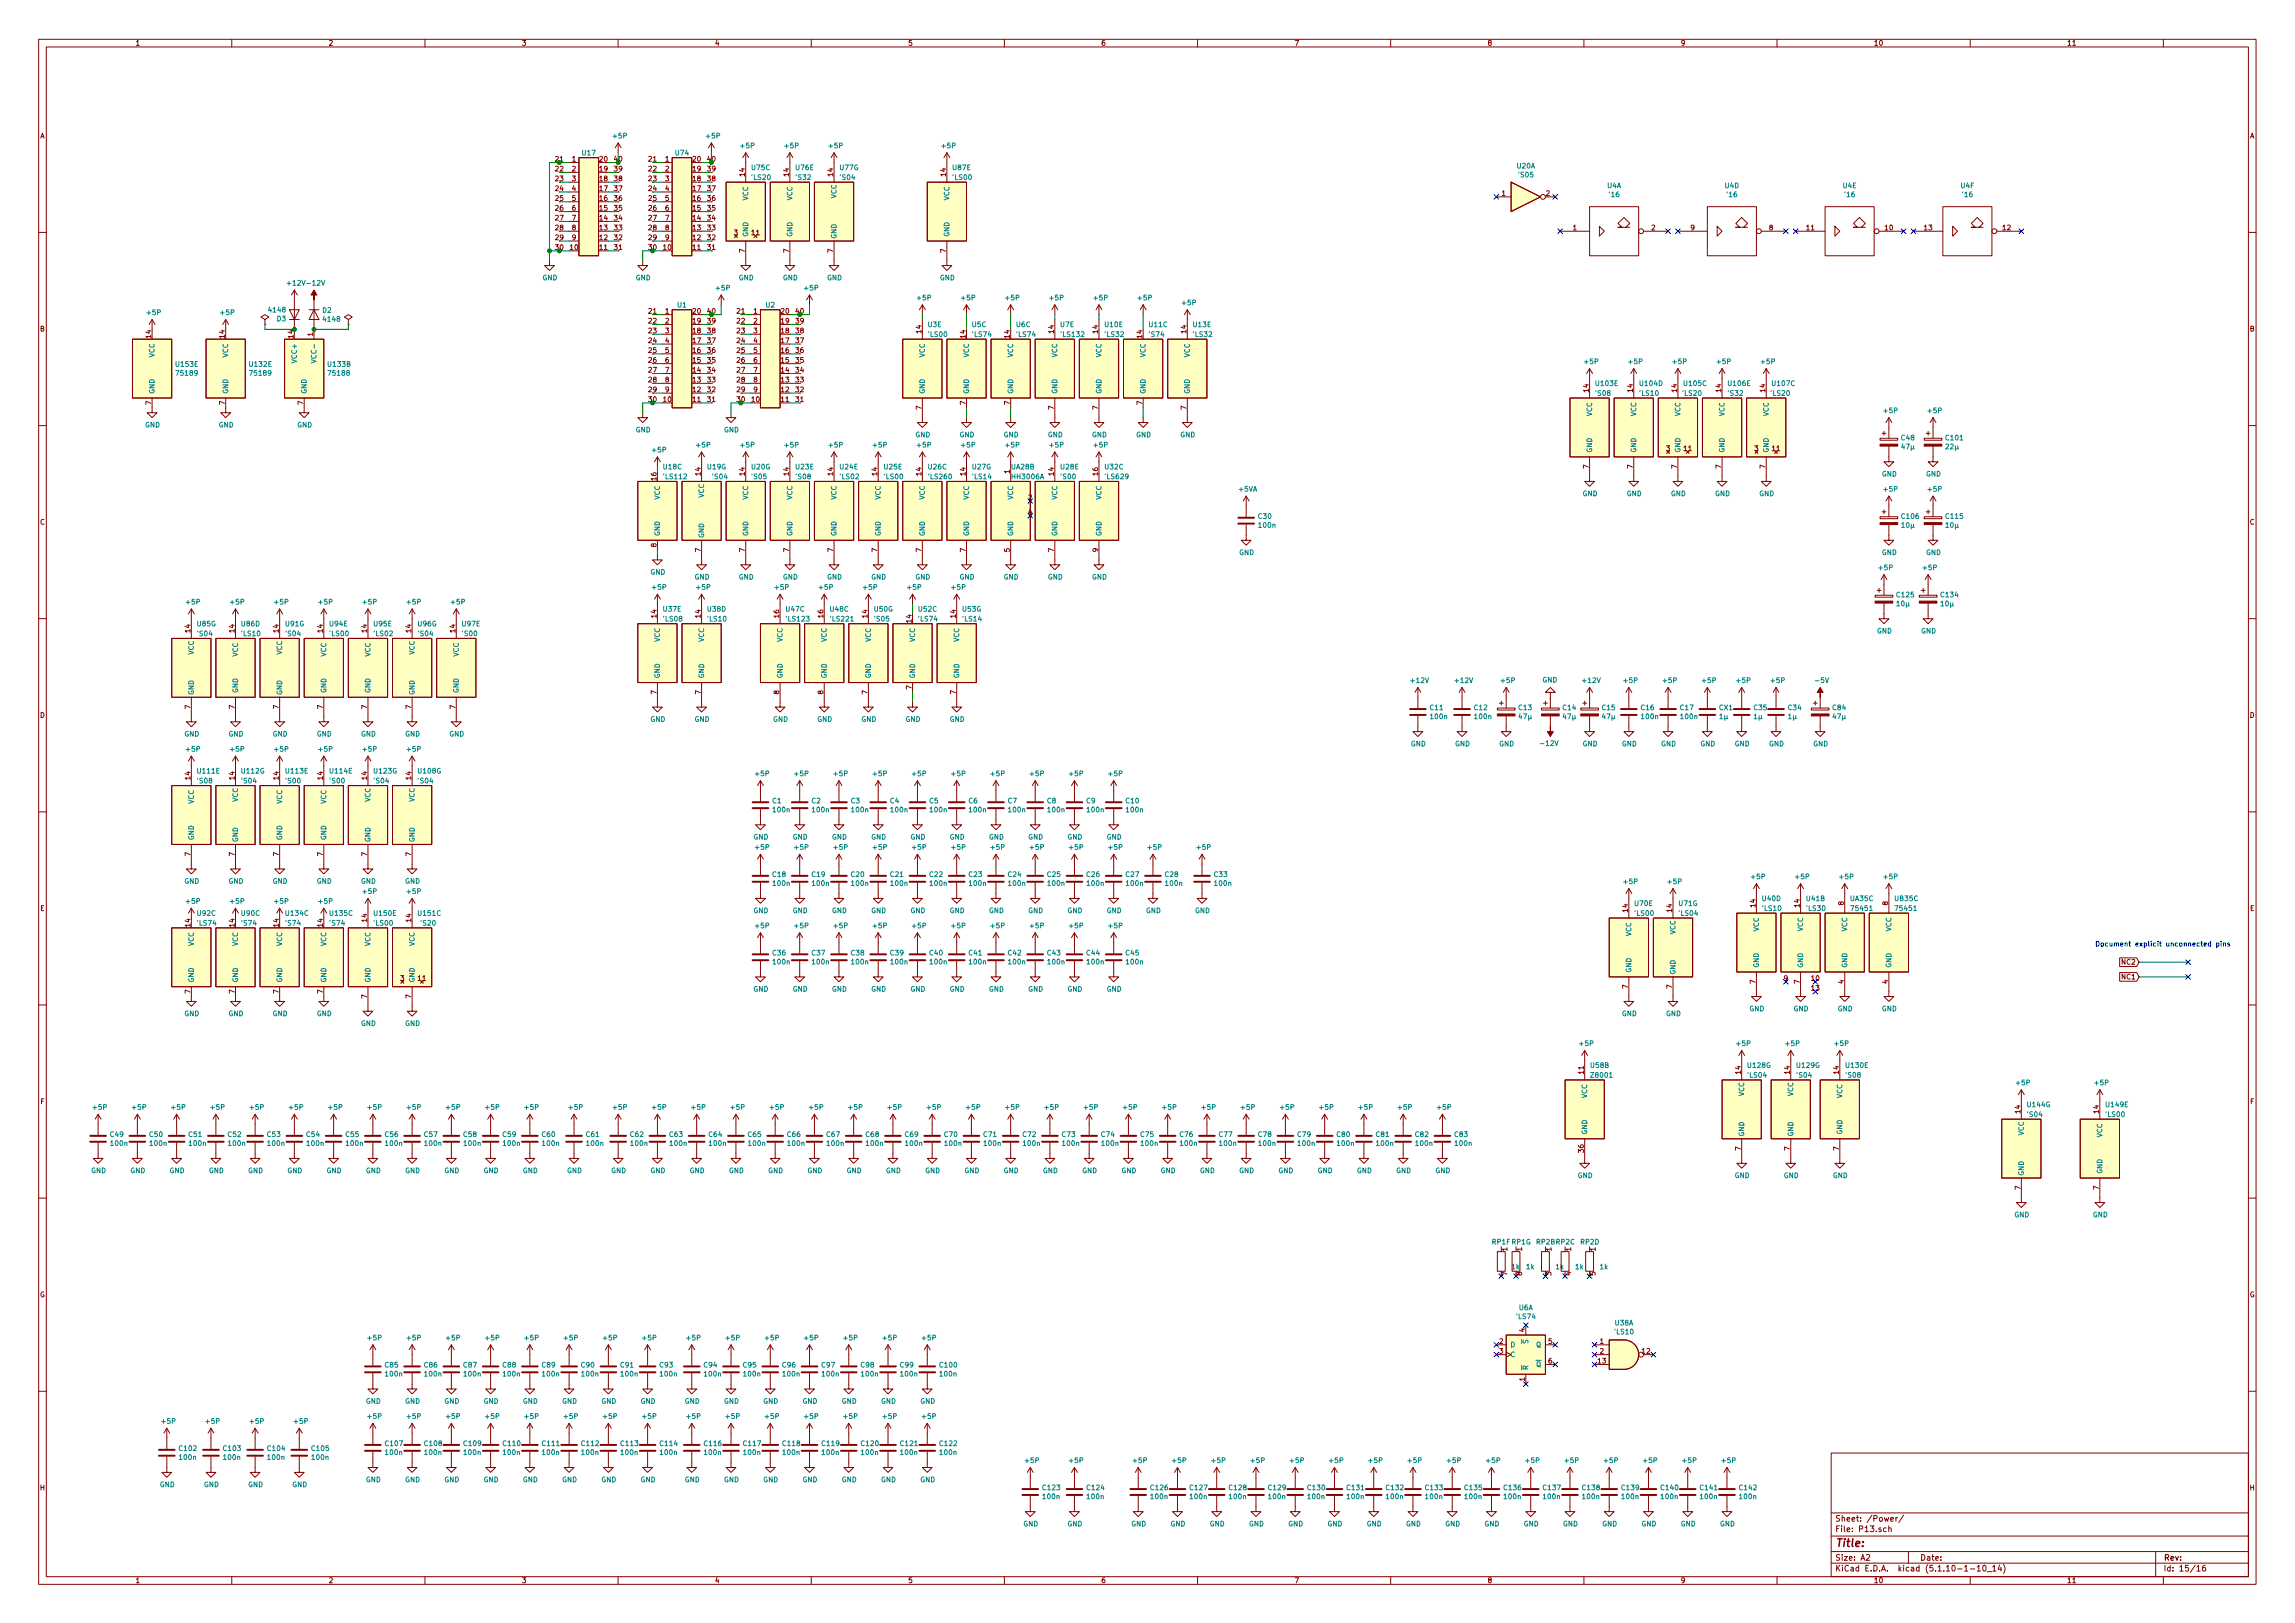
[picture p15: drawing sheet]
<svg xmlns="http://www.w3.org/2000/svg" width="594mm" height="420mm" viewBox="0 0 594 420" stroke-linecap="round" stroke-linejoin="round" font-family="sans-serif">
<defs><g id="words">
<text font-size="2.8" fill="#840000" x="475" y="400.4">Title:</text>
<g font-size="2.1" fill="#840000">
<text x="475" y="393.9">Sheet: /Power/</text>
<text x="475" y="396.6">File: P13.sch</text>
<text x="475" y="406.8">KiCad E.D.A. kicad (5.1.10-1-10_14)</text>
<text x="475" y="404">Size: A2</text>
<text x="497" y="404">Date:</text>
<text x="560" y="404">Rev:</text>
<text x="560" y="406.8">Id: 15/16</text>
</g>
<g font-size="1.8" fill="#840000">
<text x="35" y="11.8">1</text>
<text x="85" y="11.8">2</text>
<text x="135" y="11.8">3</text>
<text x="185" y="11.8">4</text>
<text x="235" y="11.8">5</text>
<text x="285" y="11.8">6</text>
<text x="335" y="11.8">7</text>
<text x="385" y="11.8">8</text>
<text x="435" y="11.8">9</text>
<text x="485" y="11.8">10</text>
<text x="535" y="11.8">11</text>
<text x="10.4" y="35.8">A</text>
<text x="582.4" y="35.8">A</text>
<text x="143.8" y="41.8">21</text>
<text x="148.1" y="41.8">1</text>
<text x="155.2" y="41.8">20</text>
<text x="159.1" y="41.8">40</text>
<text x="167.9" y="41.8">21</text>
<text x="172.2" y="41.8">1</text>
<text x="179.4" y="41.8">20</text>
<text x="183.2" y="41.8">40</text>
<text x="143.8" y="44.4">22</text>
<text x="143.8" y="46.9">23</text>
<text x="148.1" y="44.4">2</text>
<text x="148.1" y="46.9">3</text>
<text x="155.2" y="46.9">18</text>
<text x="155.2" y="44.4">19</text>
<text x="159.1" y="46.9">38</text>
<text x="159.1" y="44.4">39</text>
<text x="167.9" y="44.4">22</text>
<text x="167.9" y="46.9">23</text>
<text x="172.2" y="44.4">2</text>
<text x="172.2" y="46.9">3</text>
<text x="179.4" y="46.9">18</text>
<text x="179.4" y="44.4">19</text>
<text x="183.2" y="46.9">38</text>
<text x="183.2" y="44.4">39</text>
<text x="192.8" y="45.6" transform="rotate(-90 192.8 45.6)">14</text>
<text x="204.2" y="45.6" transform="rotate(-90 204.2 45.6)">14</text>
<text x="215.6" y="45.6" transform="rotate(-90 215.6 45.6)">14</text>
<text x="244.9" y="45.6" transform="rotate(-90 244.9 45.6)">14</text>
<text x="143.8" y="49.4">24</text>
<text x="143.8" y="52">25</text>
<text x="148.1" y="49.4">4</text>
<text x="148.1" y="52">5</text>
<text x="155.2" y="52">16</text>
<text x="155.2" y="49.4">17</text>
<text x="159.1" y="52">36</text>
<text x="159.1" y="49.4">37</text>
<text x="167.9" y="49.4">24</text>
<text x="167.9" y="52">25</text>
<text x="172.2" y="49.4">4</text>
<text x="172.2" y="52">5</text>
<text x="179.4" y="52">16</text>
<text x="179.4" y="49.4">17</text>
<text x="183.2" y="52">36</text>
<text x="183.2" y="49.4">37</text>
<text x="388.8" y="50.7">1</text>
<text x="400.2" y="50.7">2</text>
<text x="143.8" y="54.5">26</text>
<text x="143.8" y="57.1">27</text>
<text x="143.8" y="59.6">28</text>
<text x="148.1" y="54.5">6</text>
<text x="148.1" y="57.1">7</text>
<text x="148.1" y="59.6">8</text>
<text x="155.2" y="59.6">13</text>
<text x="155.2" y="57.1">14</text>
<text x="155.2" y="54.5">15</text>
<text x="159.1" y="59.6">33</text>
<text x="159.1" y="57.1">34</text>
<text x="159.1" y="54.5">35</text>
<text x="167.9" y="54.5">26</text>
<text x="167.9" y="57.1">27</text>
<text x="167.9" y="59.6">28</text>
<text x="172.2" y="54.5">6</text>
<text x="172.2" y="57.1">7</text>
<text x="172.2" y="59.6">8</text>
<text x="179.4" y="59.6">13</text>
<text x="179.4" y="57.1">14</text>
<text x="179.4" y="54.5">15</text>
<text x="183.2" y="59.6">33</text>
<text x="183.2" y="57.1">34</text>
<text x="183.2" y="54.5">35</text>
<text x="407.2" y="59.6">1</text>
<text x="427.5" y="59.6">2</text>
<text x="437.7" y="59.6">9</text>
<text x="458" y="59.6">8</text>
<text x="467.7" y="59.6">11</text>
<text x="488" y="59.6">10</text>
<text x="498.1" y="59.6">13</text>
<text x="518.5" y="59.6">12</text>
<text x="143.8" y="62.1">29</text>
<text x="143.8" y="64.7">30</text>
<text x="147.6" y="64.7">10</text>
<text x="148.1" y="62.1">9</text>
<text x="155.2" y="64.7">11</text>
<text x="155.2" y="62.1">12</text>
<text x="159.1" y="64.7">31</text>
<text x="159.1" y="62.1">32</text>
<text x="167.9" y="62.1">29</text>
<text x="167.9" y="64.7">30</text>
<text x="171.8" y="64.7">10</text>
<text x="172.2" y="62.1">9</text>
<text x="179.4" y="64.7">11</text>
<text x="179.4" y="62.1">12</text>
<text x="183.2" y="64.7">31</text>
<text x="183.2" y="62.1">32</text>
<text x="190" y="60.9">3</text>
<text x="192.8" y="65.4" transform="rotate(-90 192.8 65.4)">7</text>
<text x="194.6" y="60.9">11</text>
<text x="204.2" y="65.4" transform="rotate(-90 204.2 65.4)">7</text>
<text x="215.6" y="65.4" transform="rotate(-90 215.6 65.4)">7</text>
<text x="244.9" y="65.4" transform="rotate(-90 244.9 65.4)">7</text>
<text x="167.9" y="81.2">21</text>
<text x="167.9" y="83.7">22</text>
<text x="172.2" y="81.2">1</text>
<text x="172.2" y="83.7">2</text>
<text x="179.4" y="83.7">19</text>
<text x="179.4" y="81.2">20</text>
<text x="183.2" y="83.7">39</text>
<text x="183.2" y="81.2">40</text>
<text x="190.8" y="81.2">21</text>
<text x="190.8" y="83.7">22</text>
<text x="195.1" y="81.2">1</text>
<text x="195.1" y="83.7">2</text>
<text x="202.2" y="83.7">19</text>
<text x="202.2" y="81.2">20</text>
<text x="206" y="83.7">39</text>
<text x="206" y="81.2">40</text>
<text x="10.4" y="85.8">B</text>
<text x="39.1" y="87.5" transform="rotate(-90 39.1 87.5)">14</text>
<text x="58.2" y="87.5" transform="rotate(-90 58.2 87.5)">14</text>
<text x="75.9" y="87.5" transform="rotate(-90 75.9 87.5)">14</text>
<text x="81" y="87" transform="rotate(-90 81 87)">1</text>
<text x="167.9" y="86.3">23</text>
<text x="167.9" y="88.8">24</text>
<text x="172.2" y="86.3">3</text>
<text x="172.2" y="88.8">4</text>
<text x="179.4" y="88.8">17</text>
<text x="179.4" y="86.3">18</text>
<text x="183.2" y="88.8">37</text>
<text x="183.2" y="86.3">38</text>
<text x="190.8" y="86.3">23</text>
<text x="190.8" y="88.8">24</text>
<text x="195.1" y="86.3">3</text>
<text x="195.1" y="88.8">4</text>
<text x="202.2" y="88.8">17</text>
<text x="202.2" y="86.3">18</text>
<text x="206" y="88.8">37</text>
<text x="206" y="86.3">38</text>
<text x="238.5" y="86.2" transform="rotate(-90 238.5 86.2)">14</text>
<text x="249.9" y="87.5" transform="rotate(-90 249.9 87.5)">14</text>
<text x="261.4" y="87.5" transform="rotate(-90 261.4 87.5)">14</text>
<text x="272.8" y="86.2" transform="rotate(-90 272.8 86.2)">14</text>
<text x="284.2" y="86.2" transform="rotate(-90 284.2 86.2)">14</text>
<text x="295.7" y="87.5" transform="rotate(-90 295.7 87.5)">14</text>
<text x="307.1" y="86.2" transform="rotate(-90 307.1 86.2)">14</text>
<text x="582.4" y="85.8">B</text>
<text x="167.9" y="91.4">25</text>
<text x="167.9" y="93.9">26</text>
<text x="172.2" y="91.4">5</text>
<text x="172.2" y="93.9">6</text>
<text x="179.4" y="93.9">15</text>
<text x="179.4" y="91.4">16</text>
<text x="183.2" y="93.9">35</text>
<text x="183.2" y="91.4">36</text>
<text x="190.8" y="91.4">25</text>
<text x="190.8" y="93.9">26</text>
<text x="195.1" y="91.4">5</text>
<text x="195.1" y="93.9">6</text>
<text x="202.2" y="93.9">15</text>
<text x="202.2" y="91.4">16</text>
<text x="206" y="93.9">35</text>
<text x="206" y="91.4">36</text>
<text x="167.9" y="96.4">27</text>
<text x="167.9" y="99">28</text>
<text x="167.9" y="101.5">29</text>
<text x="172.2" y="96.4">7</text>
<text x="172.2" y="99">8</text>
<text x="172.2" y="101.5">9</text>
<text x="179.4" y="101.5">12</text>
<text x="179.4" y="99">13</text>
<text x="179.4" y="96.4">14</text>
<text x="183.2" y="101.5">32</text>
<text x="183.2" y="99">33</text>
<text x="183.2" y="96.4">34</text>
<text x="190.8" y="96.4">27</text>
<text x="190.8" y="99">28</text>
<text x="190.8" y="101.5">29</text>
<text x="195.1" y="96.4">7</text>
<text x="195.1" y="99">8</text>
<text x="195.1" y="101.5">9</text>
<text x="202.2" y="101.5">12</text>
<text x="202.2" y="99">13</text>
<text x="202.2" y="96.4">14</text>
<text x="206" y="101.5">32</text>
<text x="206" y="99">33</text>
<text x="206" y="96.4">34</text>
<text x="411.2" y="101.5" transform="rotate(-90 411.2 101.5)">14</text>
<text x="422.7" y="101.5" transform="rotate(-90 422.7 101.5)">14</text>
<text x="434.1" y="101.5" transform="rotate(-90 434.1 101.5)">14</text>
<text x="445.5" y="101.5" transform="rotate(-90 445.5 101.5)">14</text>
<text x="456.9" y="101.5" transform="rotate(-90 456.9 101.5)">14</text>
<text x="39.1" y="104.8" transform="rotate(-90 39.1 104.8)">7</text>
<text x="58.2" y="104.8" transform="rotate(-90 58.2 104.8)">7</text>
<text x="78.5" y="104.8" transform="rotate(-90 78.5 104.8)">7</text>
<text x="167.9" y="104.1">30</text>
<text x="171.8" y="104.1">10</text>
<text x="179.4" y="104.1">11</text>
<text x="183.2" y="104.1">31</text>
<text x="190.8" y="104.1">30</text>
<text x="194.6" y="104.1">10</text>
<text x="202.2" y="104.1">11</text>
<text x="206" y="104.1">31</text>
<text x="238.5" y="106.1" transform="rotate(-90 238.5 106.1)">7</text>
<text x="249.9" y="104.8" transform="rotate(-90 249.9 104.8)">7</text>
<text x="261.4" y="104.8" transform="rotate(-90 261.4 104.8)">7</text>
<text x="272.8" y="106.1" transform="rotate(-90 272.8 106.1)">7</text>
<text x="284.2" y="106.1" transform="rotate(-90 284.2 106.1)">7</text>
<text x="295.7" y="104.8" transform="rotate(-90 295.7 104.8)">7</text>
<text x="307.1" y="106.1" transform="rotate(-90 307.1 106.1)">7</text>
<text x="431.3" y="116.8">3</text>
<text x="435.9" y="116.8">11</text>
<text x="454.2" y="116.8">3</text>
<text x="458.8" y="116.8">11</text>
<text x="169.9" y="124.3" transform="rotate(-90 169.9 124.3)">16</text>
<text x="181.4" y="123.1" transform="rotate(-90 181.4 123.1)">14</text>
<text x="192.8" y="123.1" transform="rotate(-90 192.8 123.1)">14</text>
<text x="204.2" y="123.1" transform="rotate(-90 204.2 123.1)">14</text>
<text x="215.6" y="123.1" transform="rotate(-90 215.6 123.1)">14</text>
<text x="227.1" y="123.1" transform="rotate(-90 227.1 123.1)">14</text>
<text x="238.5" y="123.1" transform="rotate(-90 238.5 123.1)">14</text>
<text x="249.9" y="123.1" transform="rotate(-90 249.9 123.1)">14</text>
<text x="261.4" y="122.6" transform="rotate(-90 261.4 122.6)">1</text>
<text x="272.8" y="123.1" transform="rotate(-90 272.8 123.1)">14</text>
<text x="284.2" y="123.1" transform="rotate(-90 284.2 123.1)">16</text>
<text x="411.2" y="121.3" transform="rotate(-90 411.2 121.3)">7</text>
<text x="422.7" y="121.3" transform="rotate(-90 422.7 121.3)">7</text>
<text x="434.1" y="121.3" transform="rotate(-90 434.1 121.3)">7</text>
<text x="445.5" y="121.3" transform="rotate(-90 445.5 121.3)">7</text>
<text x="456.9" y="121.3" transform="rotate(-90 456.9 121.3)">7</text>
<text x="266.2" y="129.5">2</text>
<text x="10.4" y="135.8">C</text>
<text x="266.2" y="133.3">4</text>
<text x="582.4" y="135.8">C</text>
<text x="169.9" y="141.6" transform="rotate(-90 169.9 141.6)">8</text>
<text x="181.4" y="142.9" transform="rotate(-90 181.4 142.9)">7</text>
<text x="192.8" y="142.9" transform="rotate(-90 192.8 142.9)">7</text>
<text x="204.2" y="142.9" transform="rotate(-90 204.2 142.9)">7</text>
<text x="215.6" y="142.9" transform="rotate(-90 215.6 142.9)">7</text>
<text x="227.1" y="142.9" transform="rotate(-90 227.1 142.9)">7</text>
<text x="238.5" y="142.9" transform="rotate(-90 238.5 142.9)">7</text>
<text x="249.9" y="142.9" transform="rotate(-90 249.9 142.9)">7</text>
<text x="261.4" y="142.9" transform="rotate(-90 261.4 142.9)">5</text>
<text x="272.8" y="142.9" transform="rotate(-90 272.8 142.9)">7</text>
<text x="284.2" y="142.9" transform="rotate(-90 284.2 142.9)">9</text>
<text x="169.9" y="159.9" transform="rotate(-90 169.9 159.9)">14</text>
<text x="181.4" y="159.9" transform="rotate(-90 181.4 159.9)">14</text>
<text x="201.7" y="159.9" transform="rotate(-90 201.7 159.9)">16</text>
<text x="213.1" y="159.9" transform="rotate(-90 213.1 159.9)">16</text>
<text x="224.5" y="159.9" transform="rotate(-90 224.5 159.9)">14</text>
<text x="236" y="161.2" transform="rotate(-90 236 161.2)">14</text>
<text x="247.4" y="159.9" transform="rotate(-90 247.4 159.9)">14</text>
<text x="49.3" y="163.7" transform="rotate(-90 49.3 163.7)">14</text>
<text x="60.7" y="163.7" transform="rotate(-90 60.7 163.7)">14</text>
<text x="72.1" y="163.7" transform="rotate(-90 72.1 163.7)">14</text>
<text x="83.6" y="163.7" transform="rotate(-90 83.6 163.7)">14</text>
<text x="95" y="163.7" transform="rotate(-90 95 163.7)">14</text>
<text x="106.4" y="163.7" transform="rotate(-90 106.4 163.7)">14</text>
<text x="117.9" y="163.7" transform="rotate(-90 117.9 163.7)">14</text>
<text x="169.9" y="179.7" transform="rotate(-90 169.9 179.7)">7</text>
<text x="181.4" y="179.7" transform="rotate(-90 181.4 179.7)">7</text>
<text x="201.7" y="179.7" transform="rotate(-90 201.7 179.7)">8</text>
<text x="213.1" y="179.7" transform="rotate(-90 213.1 179.7)">8</text>
<text x="224.5" y="179.7" transform="rotate(-90 224.5 179.7)">7</text>
<text x="236" y="178.5" transform="rotate(-90 236 178.5)">7</text>
<text x="247.4" y="179.7" transform="rotate(-90 247.4 179.7)">7</text>
<text x="10.4" y="185.8">D</text>
<text x="49.3" y="183.5" transform="rotate(-90 49.3 183.5)">7</text>
<text x="60.7" y="183.5" transform="rotate(-90 60.7 183.5)">7</text>
<text x="72.1" y="183.5" transform="rotate(-90 72.1 183.5)">7</text>
<text x="83.6" y="183.5" transform="rotate(-90 83.6 183.5)">7</text>
<text x="95" y="183.5" transform="rotate(-90 95 183.5)">7</text>
<text x="106.4" y="183.5" transform="rotate(-90 106.4 183.5)">7</text>
<text x="117.9" y="183.5" transform="rotate(-90 117.9 183.5)">7</text>
<text x="582.4" y="185.8">D</text>
<text x="49.3" y="201.8" transform="rotate(-90 49.3 201.8)">14</text>
<text x="60.7" y="201.8" transform="rotate(-90 60.7 201.8)">14</text>
<text x="72.1" y="201.8" transform="rotate(-90 72.1 201.8)">14</text>
<text x="83.6" y="201.8" transform="rotate(-90 83.6 201.8)">14</text>
<text x="95" y="201.8" transform="rotate(-90 95 201.8)">14</text>
<text x="106.4" y="201.8" transform="rotate(-90 106.4 201.8)">14</text>
<text x="49.3" y="221.6" transform="rotate(-90 49.3 221.6)">7</text>
<text x="60.7" y="221.6" transform="rotate(-90 60.7 221.6)">7</text>
<text x="72.1" y="221.6" transform="rotate(-90 72.1 221.6)">7</text>
<text x="83.6" y="221.6" transform="rotate(-90 83.6 221.6)">7</text>
<text x="95" y="221.6" transform="rotate(-90 95 221.6)">7</text>
<text x="106.4" y="221.6" transform="rotate(-90 106.4 221.6)">7</text>
<text x="10.4" y="235.8">E</text>
<text x="49.3" y="239.9" transform="rotate(-90 49.3 239.9)">14</text>
<text x="60.7" y="239.9" transform="rotate(-90 60.7 239.9)">14</text>
<text x="72.1" y="239.9" transform="rotate(-90 72.1 239.9)">14</text>
<text x="83.6" y="239.9" transform="rotate(-90 83.6 239.9)">14</text>
<text x="95" y="238.6" transform="rotate(-90 95 238.6)">14</text>
<text x="106.4" y="238.6" transform="rotate(-90 106.4 238.6)">14</text>
<text x="421.4" y="236.1" transform="rotate(-90 421.4 236.1)">14</text>
<text x="432.8" y="236.1" transform="rotate(-90 432.8 236.1)">14</text>
<text x="454.4" y="234.8" transform="rotate(-90 454.4 234.8)">14</text>
<text x="465.8" y="234.8" transform="rotate(-90 465.8 234.8)">14</text>
<text x="477.3" y="234.3" transform="rotate(-90 477.3 234.3)">8</text>
<text x="488.7" y="234.3" transform="rotate(-90 488.7 234.3)">8</text>
<text x="582.4" y="235.8">E</text>
<text x="549.4" y="249.7">NC2</text>
<text x="49.3" y="257.2" transform="rotate(-90 49.3 257.2)">7</text>
<text x="60.7" y="257.2" transform="rotate(-90 60.7 257.2)">7</text>
<text x="72.1" y="257.2" transform="rotate(-90 72.1 257.2)">7</text>
<text x="83.6" y="257.2" transform="rotate(-90 83.6 257.2)">7</text>
<text x="103.7" y="253.9">3</text>
<text x="108.3" y="253.9">11</text>
<text x="421.4" y="255.9" transform="rotate(-90 421.4 255.9)">7</text>
<text x="432.8" y="255.9" transform="rotate(-90 432.8 255.9)">7</text>
<text x="454.4" y="254.7" transform="rotate(-90 454.4 254.7)">7</text>
<text x="461.8" y="253.9">9</text>
<text x="465.8" y="254.7" transform="rotate(-90 465.8 254.7)">7</text>
<text x="468.9" y="253.9">10</text>
<text x="468.9" y="256.5">13</text>
<text x="477.3" y="254.7" transform="rotate(-90 477.3 254.7)">4</text>
<text x="488.7" y="254.7" transform="rotate(-90 488.7 254.7)">4</text>
<text x="549.4" y="253.5">NC1</text>
<text x="95" y="258.5" transform="rotate(-90 95 258.5)">7</text>
<text x="106.4" y="258.5" transform="rotate(-90 106.4 258.5)">7</text>
<text x="410" y="278" transform="rotate(-90 410 278)">11</text>
<text x="450.6" y="278" transform="rotate(-90 450.6 278)">14</text>
<text x="463.3" y="278" transform="rotate(-90 463.3 278)">14</text>
<text x="476" y="278" transform="rotate(-90 476 278)">14</text>
<text x="10.5" y="285.8">F</text>
<text x="582.5" y="285.8">F</text>
<text x="523" y="288.2" transform="rotate(-90 523 288.2)">14</text>
<text x="543.3" y="288.2" transform="rotate(-90 543.3 288.2)">14</text>
<text x="410" y="298.3" transform="rotate(-90 410 298.3)">36</text>
<text x="450.6" y="297.8" transform="rotate(-90 450.6 297.8)">7</text>
<text x="463.3" y="297.8" transform="rotate(-90 463.3 297.8)">7</text>
<text x="476" y="297.8" transform="rotate(-90 476 297.8)">7</text>
<text x="523" y="308" transform="rotate(-90 523 308)">7</text>
<text x="543.3" y="308" transform="rotate(-90 543.3 308)">7</text>
<text x="390.2" y="323.9" transform="rotate(-90 390.2 323.9)">1</text>
<text x="394" y="323.9" transform="rotate(-90 394 323.9)">1</text>
<text x="401.6" y="323.9" transform="rotate(-90 401.6 323.9)">1</text>
<text x="406.7" y="323.9" transform="rotate(-90 406.7 323.9)">1</text>
<text x="413" y="323.9" transform="rotate(-90 413 323.9)">1</text>
<text x="10.3" y="335.8">G</text>
<text x="390.1" y="330.2" transform="rotate(-90 390.1 330.2)">7</text>
<text x="394" y="330.2" transform="rotate(-90 394 330.2)">8</text>
<text x="401.6" y="330.2" transform="rotate(-90 401.6 330.2)">3</text>
<text x="406.7" y="330.2" transform="rotate(-90 406.7 330.2)">4</text>
<text x="413" y="330.2" transform="rotate(-90 413 330.2)">5</text>
<text x="582.3" y="335.8">G</text>
<text x="388.1" y="347.9">2</text>
<text x="394.7" y="344.8" transform="rotate(-90 394.7 344.8)">4</text>
<text x="400.8" y="347.9">5</text>
<text x="414.2" y="347.9">1</text>
<text x="388.1" y="350.4">3</text>
<text x="400.8" y="353">6</text>
<text x="413.7" y="353">13</text>
<text x="414.2" y="350.4">2</text>
<text x="425.1" y="350.4">12</text>
<text x="394.7" y="357.5" transform="rotate(-90 394.7 357.5)">1</text>
<text x="10.4" y="385.8">H</text>
<text x="582.4" y="385.8">H</text>
<text x="35" y="409.8">1</text>
<text x="85" y="409.8">2</text>
<text x="135" y="409.8">3</text>
<text x="185" y="409.8">4</text>
<text x="235" y="409.8">5</text>
<text x="285" y="409.8">6</text>
<text x="335" y="409.8">7</text>
<text x="385" y="409.8">8</text>
<text x="435" y="409.8">9</text>
<text x="485" y="409.8">10</text>
<text x="535" y="409.8">11</text>
</g>
<g font-size="1.8" fill="#008484">
<text x="158.8" y="35.8">+5P</text>
<text x="182.9" y="35.8">+5P</text>
<text x="150.8" y="40.2">U17</text>
<text x="174.9" y="40.2">U74</text>
<text x="191.8" y="38.4">+5P</text>
<text x="203.3" y="38.4">+5P</text>
<text x="214.7" y="38.4">+5P</text>
<text x="243.9" y="38.4">+5P</text>
<text x="194.6" y="44">U75C</text>
<text x="194.7" y="46.6">'LS20</text>
<text x="206" y="44">U76E</text>
<text x="206.1" y="46.6">'S32</text>
<text x="217.4" y="44">U77G</text>
<text x="217.6" y="46.6">'S04</text>
<text x="246.7" y="44">U87E</text>
<text x="246.8" y="46.6">'LS00</text>
<text x="392.7" y="43.6">U20A</text>
<text x="393.2" y="45.9">'S05</text>
<text x="193.7" y="51.9" transform="rotate(-90 193.7 51.9)">VCC</text>
<text x="205.1" y="51.9" transform="rotate(-90 205.1 51.9)">VCC</text>
<text x="216.5" y="51.4" transform="rotate(-90 216.5 51.4)">VCC</text>
<text x="245.7" y="51.9" transform="rotate(-90 245.7 51.9)">VCC</text>
<text x="416.1" y="48.7">U4A</text>
<text x="416.6" y="51">'16</text>
<text x="446.6" y="48.7">U4D</text>
<text x="447.1" y="51">'16</text>
<text x="477.1" y="48.7">U4E</text>
<text x="477.6" y="51">'16</text>
<text x="507.6" y="48.7">U4F</text>
<text x="508.1" y="51">'16</text>
<text x="193.7" y="61.4" transform="rotate(-90 193.7 61.4)">GND</text>
<text x="205.1" y="61.4" transform="rotate(-90 205.1 61.4)">GND</text>
<text x="216.5" y="61.9" transform="rotate(-90 216.5 61.9)">GND</text>
<text x="245.7" y="61.4" transform="rotate(-90 245.7 61.4)">GND</text>
<text x="74.5" y="73.9">+12V -12V</text>
<text x="140.4" y="72.6">GND</text>
<text x="164.5" y="72.6">GND</text>
<text x="185.5" y="75.2">+5P</text>
<text x="191.2" y="72.6">GND</text>
<text x="202.6" y="72.6">GND</text>
<text x="208.3" y="75.2">+5P</text>
<text x="214.1" y="72.6">GND</text>
<text x="237.5" y="77.7">+5P</text>
<text x="243.3" y="72.6">GND</text>
<text x="249" y="77.7">+5P</text>
<text x="260.4" y="77.7">+5P</text>
<text x="271.8" y="77.7">+5P</text>
<text x="283.3" y="77.7">+5P</text>
<text x="294.7" y="77.7">+5P</text>
<text x="38.2" y="81.6">+5P</text>
<text x="57.2" y="81.6">+5P</text>
<text x="69.7" y="80.9">4148</text>
<text x="71.7" y="83.2">D3</text>
<text x="83.5" y="81">D2</text>
<text x="83.8" y="83.3">4148</text>
<text x="175.4" y="79.6">U1</text>
<text x="198.3" y="79.6">U2</text>
<text x="306.1" y="79">+5P</text>
<text x="240.2" y="84.7">U3E</text>
<text x="240.4" y="87.2">'LS00</text>
<text x="251.7" y="84.7">U5C</text>
<text x="251.8" y="87.2">'LS74</text>
<text x="263.1" y="84.7">U6C</text>
<text x="263.3" y="87.2">'LS74</text>
<text x="274.5" y="84.7">U7E</text>
<text x="274.8" y="87.2">'LS132</text>
<text x="286.1" y="84.7">U10E</text>
<text x="286.1" y="87.2">'LS32</text>
<text x="297.5" y="84.7">U11C</text>
<text x="297.6" y="87.2">'S74</text>
<text x="308.9" y="84.7">U13E</text>
<text x="309" y="87.2">'LS32</text>
<text x="40" y="92.5" transform="rotate(-90 40 92.5)">VCC</text>
<text x="45.6" y="94.9">U153E</text>
<text x="59.1" y="92.5" transform="rotate(-90 59.1 92.5)">VCC</text>
<text x="64.7" y="94.9">U132E</text>
<text x="76.8" y="93.6" transform="rotate(-90 76.8 93.6)">VCC+</text>
<text x="81.9" y="93.1" transform="rotate(-90 81.9 93.1)">VCC-</text>
<text x="85" y="94.9">U133B</text>
<text x="239.4" y="92.5" transform="rotate(-90 239.4 92.5)">VCC</text>
<text x="250.8" y="92.5" transform="rotate(-90 250.8 92.5)">VCC</text>
<text x="262.3" y="92.5" transform="rotate(-90 262.3 92.5)">VCC</text>
<text x="273.7" y="92.5" transform="rotate(-90 273.7 92.5)">VCC</text>
<text x="285.1" y="92.5" transform="rotate(-90 285.1 92.5)">VCC</text>
<text x="296.5" y="92.5" transform="rotate(-90 296.5 92.5)">VCC</text>
<text x="308" y="92.5" transform="rotate(-90 308 92.5)">VCC</text>
<text x="410.3" y="94.3">+5P</text>
<text x="421.7" y="94.3">+5P</text>
<text x="433.1" y="94.3">+5P</text>
<text x="444.6" y="94.3">+5P</text>
<text x="456" y="94.3">+5P</text>
<text x="45.8" y="97.2">75189</text>
<text x="64.9" y="97.2">75189</text>
<text x="85.2" y="97.2">75188</text>
<text x="413.2" y="99.9">U103E</text>
<text x="424.6" y="99.9">U104D</text>
<text x="436" y="99.9">U105C</text>
<text x="447.5" y="99.9">U106E</text>
<text x="458.9" y="99.9">U107C</text>
<text x="40" y="102" transform="rotate(-90 40 102)">GND</text>
<text x="59.1" y="102" transform="rotate(-90 59.1 102)">GND</text>
<text x="79.4" y="102" transform="rotate(-90 79.4 102)">GND</text>
<text x="239.4" y="102" transform="rotate(-90 239.4 102)">GND</text>
<text x="250.8" y="102" transform="rotate(-90 250.8 102)">GND</text>
<text x="262.3" y="102" transform="rotate(-90 262.3 102)">GND</text>
<text x="273.7" y="102" transform="rotate(-90 273.7 102)">GND</text>
<text x="285.1" y="102" transform="rotate(-90 285.1 102)">GND</text>
<text x="296.5" y="102" transform="rotate(-90 296.5 102)">GND</text>
<text x="308" y="102" transform="rotate(-90 308 102)">GND</text>
<text x="412.1" y="107.8" transform="rotate(-90 412.1 107.8)">VCC</text>
<text x="413.2" y="102.5">'S08</text>
<text x="423.5" y="107.8" transform="rotate(-90 423.5 107.8)">VCC</text>
<text x="424.6" y="102.5">'LS10</text>
<text x="435" y="107.8" transform="rotate(-90 435 107.8)">VCC</text>
<text x="435.7" y="102.5">'LS20</text>
<text x="446.4" y="107.8" transform="rotate(-90 446.4 107.8)">VCC</text>
<text x="447.4" y="102.5">'S32</text>
<text x="457.8" y="107.8" transform="rotate(-90 457.8 107.8)">VCC</text>
<text x="458.5" y="102.5">'LS20</text>
<text x="487.7" y="107">+5P</text>
<text x="499.2" y="107">+5P</text>
<text x="37.5" y="110.7">GND</text>
<text x="56.6" y="110.7">GND</text>
<text x="76.9" y="110.7">GND</text>
<text x="164.5" y="111.9">GND</text>
<text x="187.4" y="111.9">GND</text>
<text x="236.9" y="113.2">GND</text>
<text x="248.4" y="113.2">GND</text>
<text x="259.8" y="113.2">GND</text>
<text x="271.2" y="113.2">GND</text>
<text x="282.7" y="113.2">GND</text>
<text x="294.1" y="113.2">GND</text>
<text x="305.5" y="113.2">GND</text>
<text x="492.2" y="114">C48</text>
<text x="503.8" y="114">C101</text>
<text x="169" y="117.1">+5P</text>
<text x="180.4" y="115.8">+5P</text>
<text x="191.8" y="115.8">+5P</text>
<text x="203.3" y="115.8">+5P</text>
<text x="214.7" y="115.8">+5P</text>
<text x="226.1" y="115.8">+5P</text>
<text x="237.5" y="115.8">+5P</text>
<text x="249" y="115.8">+5P</text>
<text x="260.4" y="115.8">+5P</text>
<text x="271.8" y="115.8">+5P</text>
<text x="283.3" y="115.8">+5P</text>
<text x="412.1" y="117.3" transform="rotate(-90 412.1 117.3)">GND</text>
<text x="423.5" y="117.3" transform="rotate(-90 423.5 117.3)">GND</text>
<text x="435" y="117.3" transform="rotate(-90 435 117.3)">GND</text>
<text x="446.4" y="117.3" transform="rotate(-90 446.4 117.3)">GND</text>
<text x="457.8" y="117.3" transform="rotate(-90 457.8 117.3)">GND</text>
<text x="492.4" y="116.3">47µ</text>
<text x="503.8" y="116.3">22µ</text>
<text x="171.8" y="121.5">U18C</text>
<text x="171.9" y="124">'LS112</text>
<text x="183.2" y="121.5">U19G</text>
<text x="184.6" y="124">'S04</text>
<text x="194.6" y="121.5">U20G</text>
<text x="194.7" y="124">'S05</text>
<text x="206" y="121.5">U23E</text>
<text x="206.1" y="124">'S08</text>
<text x="217.5" y="121.5">U24E</text>
<text x="217.6" y="124">'LS02</text>
<text x="228.9" y="121.5">U25E</text>
<text x="229" y="124">'LS00</text>
<text x="240.4" y="121.5">U26C</text>
<text x="240.5" y="124">'LS260</text>
<text x="251.7" y="121.5">U27G</text>
<text x="251.8" y="124">'LS14</text>
<text x="261.8" y="121.5">UA28B</text>
<text x="262.1" y="124">HH3006A</text>
<text x="274.6" y="121.5">U28E</text>
<text x="274.7" y="124">'S00</text>
<text x="286.1" y="121.5">U32C</text>
<text x="286.2" y="124">'LS629</text>
<text x="487.1" y="123.4">GND</text>
<text x="498.6" y="123.4">GND</text>
<text x="170.8" y="129.4" transform="rotate(-90 170.8 129.4)">VCC</text>
<text x="182.2" y="128.9" transform="rotate(-90 182.2 128.9)">VCC</text>
<text x="193.7" y="129.4" transform="rotate(-90 193.7 129.4)">VCC</text>
<text x="205.1" y="129.4" transform="rotate(-90 205.1 129.4)">VCC</text>
<text x="216.5" y="129.4" transform="rotate(-90 216.5 129.4)">VCC</text>
<text x="228" y="129.4" transform="rotate(-90 228 129.4)">VCC</text>
<text x="239.4" y="129.4" transform="rotate(-90 239.4 129.4)">VCC</text>
<text x="250.8" y="129.4" transform="rotate(-90 250.8 129.4)">VCC</text>
<text x="262.3" y="129.4" transform="rotate(-90 262.3 129.4)">VCC</text>
<text x="273.7" y="129.4" transform="rotate(-90 273.7 129.4)">VCC</text>
<text x="285.1" y="129.4" transform="rotate(-90 285.1 129.4)">VCC</text>
<text x="320.7" y="127.3">+5VA</text>
<text x="409.7" y="128.4">GND</text>
<text x="421.1" y="128.4">GND</text>
<text x="432.5" y="128.4">GND</text>
<text x="443.9" y="128.4">GND</text>
<text x="455.4" y="128.4">GND</text>
<text x="487.7" y="127.3">+5P</text>
<text x="499.2" y="127.3">+5P</text>
<text x="325.8" y="134.3">C30</text>
<text x="326" y="136.6">100n</text>
<text x="492.4" y="134.3">C106</text>
<text x="492.4" y="136.6">10µ</text>
<text x="503.8" y="134.3">C115</text>
<text x="503.8" y="136.6">10µ</text>
<text x="170.8" y="138.9" transform="rotate(-90 170.8 138.9)">GND</text>
<text x="182.2" y="139.4" transform="rotate(-90 182.2 139.4)">GND</text>
<text x="193.7" y="138.9" transform="rotate(-90 193.7 138.9)">GND</text>
<text x="205.1" y="138.9" transform="rotate(-90 205.1 138.9)">GND</text>
<text x="216.5" y="138.9" transform="rotate(-90 216.5 138.9)">GND</text>
<text x="228" y="138.9" transform="rotate(-90 228 138.9)">GND</text>
<text x="239.4" y="138.9" transform="rotate(-90 239.4 138.9)">GND</text>
<text x="250.8" y="138.9" transform="rotate(-90 250.8 138.9)">GND</text>
<text x="262.3" y="138.9" transform="rotate(-90 262.3 138.9)">GND</text>
<text x="273.7" y="138.9" transform="rotate(-90 273.7 138.9)">GND</text>
<text x="285.1" y="138.9" transform="rotate(-90 285.1 138.9)">GND</text>
<text x="320.8" y="143.7">GND</text>
<text x="487.1" y="143.7">GND</text>
<text x="498.6" y="143.7">GND</text>
<text x="168.4" y="148.8">GND</text>
<text x="486.5" y="147.6">+5P</text>
<text x="497.9" y="147.6">+5P</text>
<text x="169" y="152.7">+5P</text>
<text x="179.8" y="150">GND</text>
<text x="180.4" y="152.7">+5P</text>
<text x="191.2" y="150">GND</text>
<text x="200.7" y="152.7">+5P</text>
<text x="202.6" y="150">GND</text>
<text x="212.1" y="152.7">+5P</text>
<text x="214.1" y="150">GND</text>
<text x="223.6" y="152.7">+5P</text>
<text x="225.5" y="150">GND</text>
<text x="235" y="152.7">+5P</text>
<text x="236.9" y="150">GND</text>
<text x="246.4" y="152.7">+5P</text>
<text x="248.4" y="150">GND</text>
<text x="259.8" y="150">GND</text>
<text x="271.2" y="150">GND</text>
<text x="282.7" y="150">GND</text>
<text x="491.1" y="154.6">C125</text>
<text x="502.5" y="154.6">C134</text>
<text x="48.3" y="156.5">+5P</text>
<text x="59.7" y="156.5">+5P</text>
<text x="71.2" y="156.5">+5P</text>
<text x="82.6" y="156.5">+5P</text>
<text x="94" y="156.5">+5P</text>
<text x="105.5" y="156.5">+5P</text>
<text x="116.9" y="156.5">+5P</text>
<text x="171.8" y="158.3">U37E</text>
<text x="171.8" y="160.9">'LS08</text>
<text x="183.2" y="158.3">U38D</text>
<text x="183.3" y="160.9">'LS10</text>
<text x="203.5" y="158.3">U47C</text>
<text x="203.7" y="160.9">'LS123</text>
<text x="215" y="158.3">U48C</text>
<text x="215.1" y="160.9">'LS221</text>
<text x="226.3" y="158.3">U50G</text>
<text x="226.5" y="160.9">'S05</text>
<text x="237.8" y="158.3">U52C</text>
<text x="237.9" y="160.9">'LS74</text>
<text x="249.2" y="158.3">U53G</text>
<text x="249.3" y="160.9">'LS14</text>
<text x="491.1" y="156.9">10µ</text>
<text x="502.5" y="156.9">10µ</text>
<text x="51.1" y="162.1">U85G</text>
<text x="51.2" y="164.7">'S04</text>
<text x="62.6" y="162.1">U86D</text>
<text x="62.6" y="164.7">'LS10</text>
<text x="73.9" y="162.1">U91G</text>
<text x="74.1" y="164.7">'S04</text>
<text x="85.4" y="162.1">U94E</text>
<text x="85.5" y="164.7">'LS00</text>
<text x="96.8" y="162.1">U95E</text>
<text x="96.9" y="164.7">'LS02</text>
<text x="108.2" y="162.1">U96G</text>
<text x="108.4" y="164.7">'S04</text>
<text x="119.7" y="162.1">U97E</text>
<text x="119.8" y="164.7">'S00</text>
<text x="170.8" y="166.2" transform="rotate(-90 170.8 166.2)">VCC</text>
<text x="182.2" y="166.2" transform="rotate(-90 182.2 166.2)">VCC</text>
<text x="202.6" y="166.2" transform="rotate(-90 202.6 166.2)">VCC</text>
<text x="214" y="166.2" transform="rotate(-90 214 166.2)">VCC</text>
<text x="225.4" y="166.2" transform="rotate(-90 225.4 166.2)">VCC</text>
<text x="236.9" y="166.2" transform="rotate(-90 236.9 166.2)">VCC</text>
<text x="248.3" y="166.2" transform="rotate(-90 248.3 166.2)">VCC</text>
<text x="485.9" y="164">GND</text>
<text x="497.3" y="164">GND</text>
<text x="50.2" y="169.5" transform="rotate(-90 50.2 169.5)">VCC</text>
<text x="61.6" y="170" transform="rotate(-90 61.6 170)">VCC</text>
<text x="73" y="169.5" transform="rotate(-90 73 169.5)">VCC</text>
<text x="84.5" y="170" transform="rotate(-90 84.5 170)">VCC</text>
<text x="95.9" y="170" transform="rotate(-90 95.9 170)">VCC</text>
<text x="107.3" y="169.5" transform="rotate(-90 107.3 169.5)">VCC</text>
<text x="118.7" y="170" transform="rotate(-90 118.7 170)">VCC</text>
<text x="61.6" y="179.5" transform="rotate(-90 61.6 179.5)">GND</text>
<text x="84.5" y="179.5" transform="rotate(-90 84.5 179.5)">GND</text>
<text x="95.9" y="179.5" transform="rotate(-90 95.9 179.5)">GND</text>
<text x="118.7" y="179.5" transform="rotate(-90 118.7 179.5)">GND</text>
<text x="170.8" y="175.7" transform="rotate(-90 170.8 175.7)">GND</text>
<text x="182.2" y="175.7" transform="rotate(-90 182.2 175.7)">GND</text>
<text x="202.6" y="175.7" transform="rotate(-90 202.6 175.7)">GND</text>
<text x="214" y="175.7" transform="rotate(-90 214 175.7)">GND</text>
<text x="225.4" y="175.7" transform="rotate(-90 225.4 175.7)">GND</text>
<text x="236.9" y="175.7" transform="rotate(-90 236.9 175.7)">GND</text>
<text x="248.3" y="175.7" transform="rotate(-90 248.3 175.7)">GND</text>
<text x="365.3" y="176.8">+12V</text>
<text x="376.8" y="176.8">+12V</text>
<text x="388.7" y="176.8">+5P</text>
<text x="399.2" y="176.7">GND</text>
<text x="409.8" y="176.8">+12V</text>
<text x="420.4" y="176.8">+5P</text>
<text x="430.6" y="176.8">+5P</text>
<text x="440.7" y="176.8">+5P</text>
<text x="449.6" y="176.8">+5P</text>
<text x="458.5" y="176.8">+5P</text>
<text x="470.2" y="176.8">-5V</text>
<text x="50.2" y="180" transform="rotate(-90 50.2 180)">GND</text>
<text x="73" y="180" transform="rotate(-90 73 180)">GND</text>
<text x="107.3" y="180" transform="rotate(-90 107.3 180)">GND</text>
<text x="370.2" y="183.8">C11</text>
<text x="381.7" y="183.8">C12</text>
<text x="393.2" y="183.8">C13</text>
<text x="404.6" y="183.8">C14</text>
<text x="414.8" y="183.8">C15</text>
<text x="424.8" y="183.8">C16</text>
<text x="435" y="183.8">C17</text>
<text x="445.1" y="183.8">CX1</text>
<text x="454.1" y="183.8">C35</text>
<text x="462.9" y="183.8">C34</text>
<text x="474.4" y="183.8">C84</text>
<text x="47.7" y="190.7">GND</text>
<text x="59.1" y="190.7">GND</text>
<text x="70.6" y="190.7">GND</text>
<text x="82" y="190.7">GND</text>
<text x="93.4" y="190.7">GND</text>
<text x="104.9" y="190.7">GND</text>
<text x="116.3" y="190.7">GND</text>
<text x="168.4" y="186.9">GND</text>
<text x="179.8" y="186.9">GND</text>
<text x="200.1" y="186.9">GND</text>
<text x="211.5" y="186.9">GND</text>
<text x="223" y="186.9">GND</text>
<text x="234.4" y="186.9">GND</text>
<text x="245.8" y="186.9">GND</text>
<text x="370.4" y="186.1">100n</text>
<text x="381.8" y="186.1">100n</text>
<text x="393.3" y="186.1">47µ</text>
<text x="404.7" y="186.1">47µ</text>
<text x="414.9" y="186.1">47µ</text>
<text x="425" y="186.1">100n</text>
<text x="435.2" y="186.1">100n</text>
<text x="445.2" y="186.1">1µ</text>
<text x="454.1" y="186.1">1µ</text>
<text x="463" y="186.1">1µ</text>
<text x="474.6" y="186.1">47µ</text>
<text x="48.3" y="194.6">+5P</text>
<text x="59.7" y="194.6">+5P</text>
<text x="71.2" y="194.6">+5P</text>
<text x="82.6" y="194.6">+5P</text>
<text x="94" y="194.6">+5P</text>
<text x="105.5" y="194.6">+5P</text>
<text x="365.2" y="193.2">GND</text>
<text x="376.6" y="193.2">GND</text>
<text x="388.1" y="193.2">GND</text>
<text x="399.1" y="193.1">-12V</text>
<text x="409.7" y="193.2">GND</text>
<text x="419.8" y="193.2">GND</text>
<text x="430" y="193.2">GND</text>
<text x="440.1" y="193.2">GND</text>
<text x="449" y="193.2">GND</text>
<text x="457.9" y="193.2">GND</text>
<text x="469.3" y="193.2">GND</text>
<text x="51.2" y="202.8">'S08</text>
<text x="51.2" y="200.2">U111E</text>
<text x="62.6" y="200.2">U112G</text>
<text x="62.6" y="202.8">'S04</text>
<text x="74.1" y="202.8">'S00</text>
<text x="74.1" y="200.2">U113E</text>
<text x="85.5" y="202.8">'S00</text>
<text x="85.5" y="200.2">U114E</text>
<text x="96.9" y="200.2">U123G</text>
<text x="96.9" y="202.8">'S04</text>
<text x="108.3" y="200.2">U108G</text>
<text x="108.4" y="202.8">'S04</text>
<text x="195.6" y="200.9">+5P</text>
<text x="205.8" y="200.9">+5P</text>
<text x="216" y="200.9">+5P</text>
<text x="226.1" y="200.9">+5P</text>
<text x="236.3" y="200.9">+5P</text>
<text x="246.4" y="200.9">+5P</text>
<text x="256.6" y="200.9">+5P</text>
<text x="266.8" y="200.9">+5P</text>
<text x="276.9" y="200.9">+5P</text>
<text x="287.1" y="200.9">+5P</text>
<text x="50.2" y="208.1" transform="rotate(-90 50.2 208.1)">VCC</text>
<text x="61.6" y="207.6" transform="rotate(-90 61.6 207.6)">VCC</text>
<text x="73" y="208.1" transform="rotate(-90 73 208.1)">VCC</text>
<text x="84.5" y="208.1" transform="rotate(-90 84.5 208.1)">VCC</text>
<text x="95.9" y="207.6" transform="rotate(-90 95.9 207.6)">VCC</text>
<text x="107.3" y="207.6" transform="rotate(-90 107.3 207.6)">VCC</text>
<text x="200" y="208">C1</text>
<text x="210.1" y="208">C2</text>
<text x="220.3" y="208">C3</text>
<text x="230.5" y="208">C4</text>
<text x="240.6" y="208">C5</text>
<text x="250.8" y="208">C6</text>
<text x="260.9" y="208">C7</text>
<text x="271.1" y="208">C8</text>
<text x="281.3" y="208">C9</text>
<text x="291.5" y="208">C10</text>
<text x="200.2" y="210.3">100n</text>
<text x="210.4" y="210.3">100n</text>
<text x="220.5" y="210.3">100n</text>
<text x="230.7" y="210.3">100n</text>
<text x="240.9" y="210.3">100n</text>
<text x="251" y="210.3">100n</text>
<text x="261.2" y="210.3">100n</text>
<text x="271.3" y="210.3">100n</text>
<text x="281.5" y="210.3">100n</text>
<text x="291.7" y="210.3">100n</text>
<text x="50.2" y="217.6" transform="rotate(-90 50.2 217.6)">GND</text>
<text x="61.6" y="218.1" transform="rotate(-90 61.6 218.1)">GND</text>
<text x="73" y="217.6" transform="rotate(-90 73 217.6)">GND</text>
<text x="84.5" y="217.6" transform="rotate(-90 84.5 217.6)">GND</text>
<text x="95.9" y="218.1" transform="rotate(-90 95.9 218.1)">GND</text>
<text x="107.3" y="218.1" transform="rotate(-90 107.3 218.1)">GND</text>
<text x="195" y="217.3">GND</text>
<text x="195.6" y="220">+5P</text>
<text x="205.2" y="217.3">GND</text>
<text x="205.8" y="220">+5P</text>
<text x="215.3" y="217.3">GND</text>
<text x="216" y="220">+5P</text>
<text x="225.5" y="217.3">GND</text>
<text x="226.1" y="220">+5P</text>
<text x="235.7" y="217.3">GND</text>
<text x="236.3" y="220">+5P</text>
<text x="245.8" y="217.3">GND</text>
<text x="246.4" y="220">+5P</text>
<text x="256" y="217.3">GND</text>
<text x="256.6" y="220">+5P</text>
<text x="266.1" y="217.3">GND</text>
<text x="266.8" y="220">+5P</text>
<text x="276.3" y="217.3">GND</text>
<text x="276.9" y="220">+5P</text>
<text x="286.5" y="217.3">GND</text>
<text x="287.1" y="220">+5P</text>
<text x="297.2" y="220">+5P</text>
<text x="309.9" y="220">+5P</text>
<text x="200.1" y="227">C18</text>
<text x="210.2" y="227">C19</text>
<text x="220.4" y="227">C20</text>
<text x="230.5" y="227">C21</text>
<text x="240.7" y="227">C22</text>
<text x="250.9" y="227">C23</text>
<text x="261" y="227">C24</text>
<text x="271.2" y="227">C25</text>
<text x="281.3" y="227">C26</text>
<text x="291.5" y="227">C27</text>
<text x="301.7" y="227">C28</text>
<text x="314.4" y="227">C33</text>
<text x="453.4" y="227.6">+5P</text>
<text x="464.9" y="227.6">+5P</text>
<text x="476.3" y="227.6">+5P</text>
<text x="487.7" y="227.6">+5P</text>
<text x="47.7" y="228.8">GND</text>
<text x="48.3" y="234">+5P</text>
<text x="59.1" y="228.8">GND</text>
<text x="59.7" y="234">+5P</text>
<text x="70.6" y="228.8">GND</text>
<text x="71.2" y="234">+5P</text>
<text x="82" y="228.8">GND</text>
<text x="82.6" y="234">+5P</text>
<text x="93.4" y="228.8">GND</text>
<text x="94" y="231.4">+5P</text>
<text x="104.9" y="228.8">GND</text>
<text x="105.5" y="231.4">+5P</text>
<text x="200.2" y="229.3">100n</text>
<text x="210.4" y="229.3">100n</text>
<text x="220.5" y="229.3">100n</text>
<text x="230.7" y="229.3">100n</text>
<text x="240.9" y="229.3">100n</text>
<text x="251" y="229.3">100n</text>
<text x="261.2" y="229.3">100n</text>
<text x="271.3" y="229.3">100n</text>
<text x="281.5" y="229.3">100n</text>
<text x="291.7" y="229.3">100n</text>
<text x="301.8" y="229.3">100n</text>
<text x="314.5" y="229.3">100n</text>
<text x="420.4" y="228.9">+5P</text>
<text x="431.9" y="228.9">+5P</text>
<text x="456.3" y="233.3">U40D</text>
<text x="467.7" y="233.3">U41B</text>
<text x="479" y="233.3">UA35C</text>
<text x="490.6" y="233.3">UB35C</text>
<text x="51.1" y="237.1">U92C</text>
<text x="51.2" y="239.6">'LS74</text>
<text x="62.6" y="237.1">U90C</text>
<text x="62.6" y="239.6">'S74</text>
<text x="74.1" y="239.6">'S74</text>
<text x="74.1" y="237.1">U134C</text>
<text x="85.5" y="239.6">'S74</text>
<text x="85.5" y="237.1">U135C</text>
<text x="96.9" y="239.6">'LS00</text>
<text x="97" y="237.1">U150E</text>
<text x="108.4" y="237.1">U151C</text>
<text x="109" y="239.6">'S20</text>
<text x="195" y="236.4">GND</text>
<text x="205.2" y="236.4">GND</text>
<text x="215.3" y="236.4">GND</text>
<text x="225.5" y="236.4">GND</text>
<text x="235.7" y="236.4">GND</text>
<text x="245.8" y="236.4">GND</text>
<text x="256" y="236.4">GND</text>
<text x="266.1" y="236.4">GND</text>
<text x="276.3" y="236.4">GND</text>
<text x="286.5" y="236.4">GND</text>
<text x="296.6" y="236.4">GND</text>
<text x="309.3" y="236.4">GND</text>
<text x="423.2" y="234.5">U70E</text>
<text x="423.3" y="237.1">'LS00</text>
<text x="434.6" y="234.5">U71G</text>
<text x="434.7" y="237.1">'LS04</text>
<text x="456.3" y="235.8">'LS10</text>
<text x="467.7" y="235.8">'LS30</text>
<text x="479.4" y="235.8">75451</text>
<text x="490.9" y="235.8">75451</text>
<text x="50.2" y="244.9" transform="rotate(-90 50.2 244.9)">VCC</text>
<text x="61.6" y="244.9" transform="rotate(-90 61.6 244.9)">VCC</text>
<text x="73" y="244.9" transform="rotate(-90 73 244.9)">VCC</text>
<text x="84.5" y="244.9" transform="rotate(-90 84.5 244.9)">VCC</text>
<text x="95.9" y="244.9" transform="rotate(-90 95.9 244.9)">VCC</text>
<text x="107.3" y="244.9" transform="rotate(-90 107.3 244.9)">VCC</text>
<text x="195.6" y="240.3">+5P</text>
<text x="205.8" y="240.3">+5P</text>
<text x="216" y="240.3">+5P</text>
<text x="226.1" y="240.3">+5P</text>
<text x="236.3" y="240.3">+5P</text>
<text x="246.4" y="240.3">+5P</text>
<text x="256.6" y="240.3">+5P</text>
<text x="266.8" y="240.3">+5P</text>
<text x="276.9" y="240.3">+5P</text>
<text x="287.1" y="240.3">+5P</text>
<text x="422.3" y="242.4" transform="rotate(-90 422.3 242.4)">VCC</text>
<text x="433.7" y="241.9" transform="rotate(-90 433.7 241.9)">VCC</text>
<text x="455.3" y="241.1" transform="rotate(-90 455.3 241.1)">VCC</text>
<text x="466.7" y="241.1" transform="rotate(-90 466.7 241.1)">VCC</text>
<text x="478.2" y="241.1" transform="rotate(-90 478.2 241.1)">VCC</text>
<text x="489.6" y="241.1" transform="rotate(-90 489.6 241.1)">VCC</text>
<text x="200.1" y="247.3">C36</text>
<text x="200.2" y="249.6">100n</text>
<text x="210.2" y="247.3">C37</text>
<text x="210.4" y="249.6">100n</text>
<text x="220.4" y="247.3">C38</text>
<text x="220.5" y="249.6">100n</text>
<text x="230.5" y="247.3">C39</text>
<text x="230.7" y="249.6">100n</text>
<text x="240.7" y="247.3">C40</text>
<text x="240.9" y="249.6">100n</text>
<text x="250.9" y="247.3">C41</text>
<text x="251" y="249.6">100n</text>
<text x="261" y="247.3">C42</text>
<text x="261.2" y="249.6">100n</text>
<text x="271.2" y="247.3">C43</text>
<text x="271.3" y="249.6">100n</text>
<text x="281.3" y="247.3">C44</text>
<text x="281.5" y="249.6">100n</text>
<text x="291.5" y="247.3">C45</text>
<text x="291.7" y="249.6">100n</text>
<text x="422.3" y="251.9" transform="rotate(-90 422.3 251.9)">GND</text>
<text x="455.3" y="250.6" transform="rotate(-90 455.3 250.6)">GND</text>
<text x="466.7" y="250.6" transform="rotate(-90 466.7 250.6)">GND</text>
<text x="478.2" y="250.6" transform="rotate(-90 478.2 250.6)">GND</text>
<text x="489.6" y="250.6" transform="rotate(-90 489.6 250.6)">GND</text>
<text x="50.2" y="254.4" transform="rotate(-90 50.2 254.4)">GND</text>
<text x="61.6" y="254.4" transform="rotate(-90 61.6 254.4)">GND</text>
<text x="73" y="254.4" transform="rotate(-90 73 254.4)">GND</text>
<text x="84.5" y="254.4" transform="rotate(-90 84.5 254.4)">GND</text>
<text x="95.9" y="254.4" transform="rotate(-90 95.9 254.4)">GND</text>
<text x="107.3" y="254.4" transform="rotate(-90 107.3 254.4)">GND</text>
<text x="195" y="256.7">GND</text>
<text x="205.2" y="256.7">GND</text>
<text x="215.3" y="256.7">GND</text>
<text x="225.5" y="256.7">GND</text>
<text x="235.7" y="256.7">GND</text>
<text x="245.8" y="256.7">GND</text>
<text x="256" y="256.7">GND</text>
<text x="266.1" y="256.7">GND</text>
<text x="276.3" y="256.7">GND</text>
<text x="286.5" y="256.7">GND</text>
<text x="433.7" y="252.4" transform="rotate(-90 433.7 252.4)">GND</text>
<text x="47.7" y="263.1">GND</text>
<text x="59.1" y="263.1">GND</text>
<text x="70.6" y="263.1">GND</text>
<text x="82" y="263.1">GND</text>
<text x="419.8" y="263.1">GND</text>
<text x="431.2" y="263.1">GND</text>
<text x="452.8" y="261.8">GND</text>
<text x="464.3" y="261.8">GND</text>
<text x="475.7" y="261.8">GND</text>
<text x="487.1" y="261.8">GND</text>
<text x="93.4" y="265.6">GND</text>
<text x="104.9" y="265.6">GND</text>
<text x="409" y="270.8">+5P</text>
<text x="449.6" y="270.8">+5P</text>
<text x="462.3" y="270.8">+5P</text>
<text x="475" y="270.8">+5P</text>
<text x="411.8" y="276.4">U58B</text>
<text x="412.1" y="279">Z8001</text>
<text x="452.5" y="276.4">U128G</text>
<text x="452.5" y="279">'LS04</text>
<text x="465.2" y="276.4">U129G</text>
<text x="465.2" y="279">'S04</text>
<text x="477.9" y="279">'S08</text>
<text x="478" y="276.4">U130E</text>
<text x="522" y="280.9">+5P</text>
<text x="542.3" y="280.9">+5P</text>
<text x="24.2" y="287.3">+5P</text>
<text x="34.3" y="287.3">+5P</text>
<text x="44.5" y="287.3">+5P</text>
<text x="54.7" y="287.3">+5P</text>
<text x="64.8" y="287.3">+5P</text>
<text x="75" y="287.3">+5P</text>
<text x="85.1" y="287.3">+5P</text>
<text x="95.3" y="287.3">+5P</text>
<text x="105.5" y="287.3">+5P</text>
<text x="115.6" y="287.3">+5P</text>
<text x="125.8" y="287.3">+5P</text>
<text x="135.9" y="287.3">+5P</text>
<text x="147.4" y="287.3">+5P</text>
<text x="158.8" y="287.3">+5P</text>
<text x="169" y="287.3">+5P</text>
<text x="179.1" y="287.3">+5P</text>
<text x="189.3" y="287.3">+5P</text>
<text x="199.4" y="287.3">+5P</text>
<text x="209.6" y="287.3">+5P</text>
<text x="219.8" y="287.3">+5P</text>
<text x="229.9" y="287.3">+5P</text>
<text x="240.1" y="287.3">+5P</text>
<text x="250.2" y="287.3">+5P</text>
<text x="260.4" y="287.3">+5P</text>
<text x="270.6" y="287.3">+5P</text>
<text x="280.7" y="287.3">+5P</text>
<text x="290.9" y="287.3">+5P</text>
<text x="301" y="287.3">+5P</text>
<text x="311.2" y="287.3">+5P</text>
<text x="321.4" y="287.3">+5P</text>
<text x="331.5" y="287.3">+5P</text>
<text x="341.7" y="287.3">+5P</text>
<text x="351.8" y="287.3">+5P</text>
<text x="362" y="287.3">+5P</text>
<text x="372.2" y="287.3">+5P</text>
<text x="410.8" y="284.3" transform="rotate(-90 410.8 284.3)">VCC</text>
<text x="451.5" y="283.8" transform="rotate(-90 451.5 283.8)">VCC</text>
<text x="464.2" y="283.8" transform="rotate(-90 464.2 283.8)">VCC</text>
<text x="476.9" y="284.3" transform="rotate(-90 476.9 284.3)">VCC</text>
<text x="524.9" y="286.6">U144G</text>
<text x="545.3" y="286.6">U149E</text>
<text x="410.8" y="293.8" transform="rotate(-90 410.8 293.8)">GND</text>
<text x="476.9" y="293.8" transform="rotate(-90 476.9 293.8)">GND</text>
<text x="523.9" y="294" transform="rotate(-90 523.9 294)">VCC</text>
<text x="524.9" y="289.1">'S04</text>
<text x="545.2" y="289.1">'LS00</text>
<text x="28.6" y="294.3">C49</text>
<text x="28.8" y="296.6">100n</text>
<text x="38.8" y="294.3">C50</text>
<text x="38.9" y="296.6">100n</text>
<text x="48.9" y="294.3">C51</text>
<text x="49.1" y="296.6">100n</text>
<text x="59.1" y="294.3">C52</text>
<text x="59.3" y="296.6">100n</text>
<text x="69.2" y="294.3">C53</text>
<text x="69.4" y="296.6">100n</text>
<text x="79.4" y="294.3">C54</text>
<text x="79.6" y="296.6">100n</text>
<text x="89.6" y="294.3">C55</text>
<text x="89.7" y="296.6">100n</text>
<text x="99.7" y="294.3">C56</text>
<text x="99.9" y="296.6">100n</text>
<text x="109.9" y="294.3">C57</text>
<text x="110.1" y="296.6">100n</text>
<text x="120" y="294.3">C58</text>
<text x="120.2" y="296.6">100n</text>
<text x="130.2" y="294.3">C59</text>
<text x="130.4" y="296.6">100n</text>
<text x="140.4" y="294.3">C60</text>
<text x="140.5" y="296.6">100n</text>
<text x="151.8" y="294.3">C61</text>
<text x="152" y="296.6">100n</text>
<text x="163.2" y="294.3">C62</text>
<text x="163.4" y="296.6">100n</text>
<text x="173.4" y="294.3">C63</text>
<text x="173.6" y="296.6">100n</text>
<text x="183.5" y="294.3">C64</text>
<text x="183.7" y="296.6">100n</text>
<text x="193.7" y="294.3">C65</text>
<text x="193.9" y="296.6">100n</text>
<text x="203.9" y="294.3">C66</text>
<text x="204" y="296.6">100n</text>
<text x="214" y="294.3">C67</text>
<text x="214.2" y="296.6">100n</text>
<text x="224.2" y="294.3">C68</text>
<text x="224.4" y="296.6">100n</text>
<text x="234.3" y="294.3">C69</text>
<text x="234.5" y="296.6">100n</text>
<text x="244.5" y="294.3">C70</text>
<text x="244.7" y="296.6">100n</text>
<text x="254.7" y="294.3">C71</text>
<text x="254.8" y="296.6">100n</text>
<text x="264.8" y="294.3">C72</text>
<text x="265" y="296.6">100n</text>
<text x="275" y="294.3">C73</text>
<text x="275.2" y="296.6">100n</text>
<text x="285.1" y="294.3">C74</text>
<text x="285.3" y="296.6">100n</text>
<text x="295.3" y="294.3">C75</text>
<text x="295.5" y="296.6">100n</text>
<text x="305.5" y="294.3">C76</text>
<text x="305.6" y="296.6">100n</text>
<text x="315.6" y="294.3">C77</text>
<text x="315.8" y="296.6">100n</text>
<text x="325.8" y="294.3">C78</text>
<text x="326" y="296.6">100n</text>
<text x="335.9" y="294.3">C79</text>
<text x="336.1" y="296.6">100n</text>
<text x="346.1" y="294.3">C80</text>
<text x="346.3" y="296.6">100n</text>
<text x="356.3" y="294.3">C81</text>
<text x="356.4" y="296.6">100n</text>
<text x="366.4" y="294.3">C82</text>
<text x="366.6" y="296.6">100n</text>
<text x="376.6" y="294.3">C83</text>
<text x="376.8" y="296.6">100n</text>
<text x="451.5" y="294.3" transform="rotate(-90 451.5 294.3)">GND</text>
<text x="464.2" y="294.3" transform="rotate(-90 464.2 294.3)">GND</text>
<text x="544.2" y="294.5" transform="rotate(-90 544.2 294.5)">VCC</text>
<text x="23.6" y="303.7">GND</text>
<text x="33.7" y="303.7">GND</text>
<text x="43.9" y="303.7">GND</text>
<text x="54.1" y="303.7">GND</text>
<text x="64.2" y="303.7">GND</text>
<text x="74.4" y="303.7">GND</text>
<text x="84.5" y="303.7">GND</text>
<text x="94.7" y="303.7">GND</text>
<text x="104.9" y="303.7">GND</text>
<text x="115" y="303.7">GND</text>
<text x="125.2" y="303.7">GND</text>
<text x="135.3" y="303.7">GND</text>
<text x="146.8" y="303.7">GND</text>
<text x="158.2" y="303.7">GND</text>
<text x="168.4" y="303.7">GND</text>
<text x="178.5" y="303.7">GND</text>
<text x="188.7" y="303.7">GND</text>
<text x="198.8" y="303.7">GND</text>
<text x="209" y="303.7">GND</text>
<text x="219.2" y="303.7">GND</text>
<text x="229.3" y="303.7">GND</text>
<text x="239.5" y="303.7">GND</text>
<text x="249.6" y="303.7">GND</text>
<text x="259.8" y="303.7">GND</text>
<text x="270" y="303.7">GND</text>
<text x="280.1" y="303.7">GND</text>
<text x="290.3" y="303.7">GND</text>
<text x="300.4" y="303.7">GND</text>
<text x="310.6" y="303.7">GND</text>
<text x="320.8" y="303.7">GND</text>
<text x="330.9" y="303.7">GND</text>
<text x="341.1" y="303.7">GND</text>
<text x="351.2" y="303.7">GND</text>
<text x="361.4" y="303.7">GND</text>
<text x="371.6" y="303.7">GND</text>
<text x="408.4" y="305">GND</text>
<text x="449" y="305">GND</text>
<text x="461.7" y="305">GND</text>
<text x="474.4" y="305">GND</text>
<text x="523.9" y="304.5" transform="rotate(-90 523.9 304.5)">GND</text>
<text x="544.2" y="304" transform="rotate(-90 544.2 304)">GND</text>
<text x="521.4" y="315.1">GND</text>
<text x="541.7" y="315.1">GND</text>
<text x="386.3" y="322.2">RP1F RP1G</text>
<text x="397.7" y="322.2">RP2B RP2C</text>
<text x="409.2" y="322.2">RP2D</text>
<text x="391.3" y="328.6">1k</text>
<text x="395.1" y="328.6">1k</text>
<text x="402.8" y="328.6">1k</text>
<text x="407.8" y="328.6">1k</text>
<text x="414.2" y="328.6">1k</text>
<text x="392.7" y="341.5">'LS74</text>
<text x="393.2" y="339.2">U6A</text>
<text x="95.3" y="347">+5P</text>
<text x="105.5" y="347">+5P</text>
<text x="115.6" y="347">+5P</text>
<text x="125.8" y="347">+5P</text>
<text x="135.9" y="347">+5P</text>
<text x="146.1" y="347">+5P</text>
<text x="156.3" y="347">+5P</text>
<text x="166.4" y="347">+5P</text>
<text x="177.9" y="347">+5P</text>
<text x="188" y="347">+5P</text>
<text x="198.2" y="347">+5P</text>
<text x="208.3" y="347">+5P</text>
<text x="218.5" y="347">+5P</text>
<text x="228.7" y="347">+5P</text>
<text x="238.8" y="347">+5P</text>
<text x="395.6" y="347.8" transform="rotate(-90 395.6 347.8)">S</text>
<text x="418.1" y="345.4">'LS10</text>
<text x="418.1" y="343.1">U38A</text>
<text x="390.9" y="348.8">D</text>
<text x="390.9" y="351.3">C</text>
<text x="397.7" y="348.8">Q</text>
<text x="397.7" y="353.9">Q</text>
<text x="99.7" y="354">C85</text>
<text x="99.9" y="356.3">100n</text>
<text x="109.9" y="354">C86</text>
<text x="110.1" y="356.3">100n</text>
<text x="120" y="354">C87</text>
<text x="120.2" y="356.3">100n</text>
<text x="130.2" y="354">C88</text>
<text x="130.4" y="356.3">100n</text>
<text x="140.4" y="354">C89</text>
<text x="140.5" y="356.3">100n</text>
<text x="150.5" y="354">C90</text>
<text x="150.7" y="356.3">100n</text>
<text x="160.7" y="354">C91</text>
<text x="160.9" y="356.3">100n</text>
<text x="170.8" y="354">C93</text>
<text x="171" y="356.3">100n</text>
<text x="182.3" y="354">C94</text>
<text x="182.4" y="356.3">100n</text>
<text x="192.4" y="354">C95</text>
<text x="192.6" y="356.3">100n</text>
<text x="202.6" y="354">C96</text>
<text x="202.8" y="356.3">100n</text>
<text x="212.8" y="354">C97</text>
<text x="212.9" y="356.3">100n</text>
<text x="222.9" y="354">C98</text>
<text x="223.1" y="356.3">100n</text>
<text x="233.1" y="354">C99</text>
<text x="233.2" y="356.3">100n</text>
<text x="243.4" y="354">C100</text>
<text x="243.4" y="356.3">100n</text>
<text x="395.6" y="354.8" transform="rotate(-90 395.6 354.8)">R</text>
<text x="94.7" y="363.4">GND</text>
<text x="104.9" y="363.4">GND</text>
<text x="115" y="363.4">GND</text>
<text x="125.2" y="363.4">GND</text>
<text x="135.3" y="363.4">GND</text>
<text x="145.5" y="363.4">GND</text>
<text x="155.7" y="363.4">GND</text>
<text x="165.8" y="363.4">GND</text>
<text x="177.2" y="363.4">GND</text>
<text x="187.4" y="363.4">GND</text>
<text x="197.6" y="363.4">GND</text>
<text x="207.7" y="363.4">GND</text>
<text x="217.9" y="363.4">GND</text>
<text x="228" y="363.4">GND</text>
<text x="238.2" y="363.4">GND</text>
<text x="42" y="368.6">+5P</text>
<text x="53.4" y="368.6">+5P</text>
<text x="64.8" y="368.6">+5P</text>
<text x="76.3" y="368.6">+5P</text>
<text x="95.3" y="367.3">+5P</text>
<text x="105.5" y="367.3">+5P</text>
<text x="115.6" y="367.3">+5P</text>
<text x="125.8" y="367.3">+5P</text>
<text x="135.9" y="367.3">+5P</text>
<text x="146.1" y="367.3">+5P</text>
<text x="156.3" y="367.3">+5P</text>
<text x="166.4" y="367.3">+5P</text>
<text x="177.9" y="367.3">+5P</text>
<text x="188" y="367.3">+5P</text>
<text x="198.2" y="367.3">+5P</text>
<text x="208.3" y="367.3">+5P</text>
<text x="218.5" y="367.3">+5P</text>
<text x="228.7" y="367.3">+5P</text>
<text x="238.8" y="367.3">+5P</text>
<text x="46.5" y="375.6">C102</text>
<text x="46.6" y="377.9">100n</text>
<text x="57.9" y="375.6">C103</text>
<text x="58" y="377.9">100n</text>
<text x="69.4" y="375.6">C104</text>
<text x="69.4" y="377.9">100n</text>
<text x="80.8" y="375.6">C105</text>
<text x="80.8" y="377.9">100n</text>
<text x="99.8" y="374.3">C107</text>
<text x="99.9" y="376.6">100n</text>
<text x="110" y="374.3">C108</text>
<text x="110.1" y="376.6">100n</text>
<text x="120.2" y="374.3">C109</text>
<text x="120.2" y="376.6">100n</text>
<text x="130.3" y="374.3">C110</text>
<text x="130.4" y="376.6">100n</text>
<text x="140.5" y="374.3">C111</text>
<text x="140.5" y="376.6">100n</text>
<text x="150.6" y="374.3">C112</text>
<text x="150.7" y="376.6">100n</text>
<text x="160.8" y="374.3">C113</text>
<text x="160.9" y="376.6">100n</text>
<text x="171" y="374.3">C114</text>
<text x="171" y="376.6">100n</text>
<text x="182.4" y="374.3">C116</text>
<text x="182.4" y="376.6">100n</text>
<text x="192.6" y="374.3">C117</text>
<text x="192.6" y="376.6">100n</text>
<text x="202.7" y="374.3">C118</text>
<text x="202.8" y="376.6">100n</text>
<text x="212.9" y="374.3">C119</text>
<text x="212.9" y="376.6">100n</text>
<text x="223" y="374.3">C120</text>
<text x="223.1" y="376.6">100n</text>
<text x="233.2" y="374.3">C121</text>
<text x="233.2" y="376.6">100n</text>
<text x="243.4" y="374.3">C122</text>
<text x="243.4" y="376.6">100n</text>
<text x="94.7" y="383.7">GND</text>
<text x="104.9" y="383.7">GND</text>
<text x="115" y="383.7">GND</text>
<text x="125.2" y="383.7">GND</text>
<text x="135.3" y="383.7">GND</text>
<text x="145.5" y="383.7">GND</text>
<text x="155.7" y="383.7">GND</text>
<text x="165.8" y="383.7">GND</text>
<text x="177.2" y="383.7">GND</text>
<text x="187.4" y="383.7">GND</text>
<text x="197.6" y="383.7">GND</text>
<text x="207.7" y="383.7">GND</text>
<text x="217.9" y="383.7">GND</text>
<text x="228" y="383.7">GND</text>
<text x="238.2" y="383.7">GND</text>
<text x="265.5" y="378.7">+5P</text>
<text x="276.9" y="378.7">+5P</text>
<text x="293.4" y="378.7">+5P</text>
<text x="303.6" y="378.7">+5P</text>
<text x="313.7" y="378.7">+5P</text>
<text x="323.9" y="378.7">+5P</text>
<text x="334.1" y="378.7">+5P</text>
<text x="344.2" y="378.7">+5P</text>
<text x="354.4" y="378.7">+5P</text>
<text x="364.5" y="378.7">+5P</text>
<text x="374.7" y="378.7">+5P</text>
<text x="384.9" y="378.7">+5P</text>
<text x="395" y="378.7">+5P</text>
<text x="405.2" y="378.7">+5P</text>
<text x="415.3" y="378.7">+5P</text>
<text x="425.5" y="378.7">+5P</text>
<text x="435.7" y="378.7">+5P</text>
<text x="445.8" y="378.7">+5P</text>
<text x="41.4" y="385">GND</text>
<text x="52.8" y="385">GND</text>
<text x="64.2" y="385">GND</text>
<text x="75.6" y="385">GND</text>
<text x="270" y="385.8">C123</text>
<text x="270.1" y="388.1">100n</text>
<text x="281.5" y="385.8">C124</text>
<text x="281.5" y="388.1">100n</text>
<text x="298" y="385.8">C126</text>
<text x="298" y="388.1">100n</text>
<text x="308.1" y="385.8">C127</text>
<text x="308.2" y="388.1">100n</text>
<text x="318.3" y="385.8">C128</text>
<text x="318.3" y="388.1">100n</text>
<text x="328.4" y="385.8">C129</text>
<text x="328.5" y="388.1">100n</text>
<text x="338.6" y="385.8">C130</text>
<text x="338.7" y="388.1">100n</text>
<text x="348.8" y="385.8">C131</text>
<text x="348.8" y="388.1">100n</text>
<text x="358.9" y="385.8">C132</text>
<text x="359" y="388.1">100n</text>
<text x="369.1" y="385.8">C133</text>
<text x="369.1" y="388.1">100n</text>
<text x="379.2" y="385.8">C135</text>
<text x="379.3" y="388.1">100n</text>
<text x="389.4" y="385.8">C136</text>
<text x="389.5" y="388.1">100n</text>
<text x="399.6" y="385.8">C137</text>
<text x="399.6" y="388.1">100n</text>
<text x="409.7" y="385.8">C138</text>
<text x="409.8" y="388.1">100n</text>
<text x="419.9" y="385.8">C139</text>
<text x="419.9" y="388.1">100n</text>
<text x="430" y="385.8">C140</text>
<text x="430.1" y="388.1">100n</text>
<text x="440.2" y="385.8">C141</text>
<text x="440.3" y="388.1">100n</text>
<text x="450.4" y="385.8">C142</text>
<text x="450.4" y="388.1">100n</text>
<text x="264.9" y="395.1">GND</text>
<text x="276.3" y="395.1">GND</text>
<text x="292.8" y="395.1">GND</text>
<text x="303" y="395.1">GND</text>
<text x="313.1" y="395.1">GND</text>
<text x="323.3" y="395.1">GND</text>
<text x="333.5" y="395.1">GND</text>
<text x="343.6" y="395.1">GND</text>
<text x="353.8" y="395.1">GND</text>
<text x="363.9" y="395.1">GND</text>
<text x="374.1" y="395.1">GND</text>
<text x="384.3" y="395.1">GND</text>
<text x="394.4" y="395.1">GND</text>
<text x="404.6" y="395.1">GND</text>
<text x="414.7" y="395.1">GND</text>
<text x="424.9" y="395.1">GND</text>
<text x="435.1" y="395.1">GND</text>
<text x="445.2" y="395.1">GND</text>
</g>
<text font-size="1.8" fill="#0000c2" x="542.3" y="245">Document explicit unconnected pins</text>
</g></defs>
<g fill="none" stroke="#840000" stroke-width=".26">
<path d="M10 10.2h574v400h-574zM12 12.2h570v396h-570zM60 10.2v2M110 10.2v2M160 10.2v2M210 10.2v2M260 10.2v2M310 10.2v2M360 10.2v2M410 10.2v2M460 10.2v2M510 10.2v2"/>
<path d="M536.5 11.8h.8M560 10.2v2M160 37v2.5M160 37l-.7 1.3M160 37l.8 1.3M184.1 37l-.7 1.3M184.1 37v2.5M184.1 37l.8 1.3M193 39.5v7.7M193 39.5l-.7 1.3M193 39.5l.8 1.3M204.5 39.5v7.7"/>
<path d="M204.5 39.5l-.8 1.3M204.5 39.5l.7 1.3M215.9 39.5v7.7M215.9 39.5l-.8 1.3M215.9 39.5l.8 1.3M245.1 39.5v7.7M245.1 39.5l-.8 1.3M245.1 39.5l.8 1.3M147.3 42.1h2.6M147.3 44.6h2.6M147.3 47.2h2.6M147.3 49.7h2.6"/>
<path d="M147.3 52.2h2.6M147.3 54.8h2.6M147.3 57.3h2.6M147.3 59.9h2.6M149.9 40.8h5v25.4h-5zM171.4 42.1h2.6M171.4 44.6h2.6M171.4 47.2h2.6M171.4 49.7h2.6M171.4 52.2h2.6M171.4 54.8h2.6M171.4 57.3h2.6"/>
<path d="M171.4 59.9h2.6M174 40.8h5.1v25.4h-5.1zM188 47.2h10.1v15.2h-10.1zM199.4 47.2h10.1v15.2h-10.1zM210.8 47.2h10.2v15.2h-10.2zM240 47.2h10.2v15.2h-10.2zM387.3 51h3.9M391.2 47.2l7.6 3.8-7.6 3.8zM400 51h2.6M403.9 59.9h7.6M411.5 53.5h12.7v12.7h-12.7zM414 58.6l1.3 1.3-1.3 1.2z"/>
<path d="M420.9 58.8l1-1-1.5-1.5-1.6 1.5 1.1 1h-1.1h3.1M425.4 59.9h6.4M434.3 59.9h7.7M442 53.5h12.7v12.7h-12.7zM444.5 58.6l1.3 1.3-1.3 1.2zM451.4 58.8l1-1-1.6-1.5-1.5 1.5 1 1h-1h3.1M455.9 59.9h6.4M464.8 59.9h7.6M472.4 53.5h12.7v12.7h-12.7zM475 58.6l1.2 1.3-1.2 1.2zM481.8 58.8l1.1-1-1.6-1.5-1.5 1.5 1 1h-1h3.1M486.4 59.9h6.4"/>
<path d="M495.3 59.9h7.6M502.9 53.5h12.7v12.7h-12.7zM505.5 58.6l1.2 1.3-1.2 1.2zM512.3 58.8l1-1-1.5-1.5-1.5 1.5 1 1h-1h3M516.9 59.9h6.3M10 60.2h2M76.2 75.1l-.8 1.3M76.2 75.1v10.2M76.2 75.1l.8 1.3M81.3 77.6v10.2M142.2 67.5v1.2h1.3l-1.3 1.3-1.2-1.3h1.2M147.3 62.4h2.6"/>
<path d="M166.4 67.5v1.2h1.2l-1.2 1.3-1.3-1.3h1.3M171.4 62.4h2.6M186.7 76.4l-.8 1.2M186.7 76.4v2.5M186.7 76.4l.8 1.2M193 62.4v6.3h1.3l-1.3 1.3-1.2-1.3h1.2M195.2 60.7l.8 .8M196 60.7l-.8 .8M204.5 62.4v6.3h1.2l-1.2 1.3-1.3-1.3h1.3M209.5 76.4l-.7 1.2M209.5 76.4v2.5M209.5 76.4l.8 1.2"/>
<path d="M215.9 62.4v6.3h1.3l-1.3 1.3-1.3-1.3h1.3M238.8 78.9v2.5M238.8 78.9l-.8 1.3M238.8 78.9l.7 1.3M245.1 62.4v6.3h1.3l-1.3 1.3-1.3-1.3h1.3M250.2 78.9v2.5M250.2 78.9l-.8 1.3M250.2 78.9l.8 1.3M261.6 78.9v2.5M261.6 78.9l-.7 1.3M261.6 78.9l.8 1.3M273 78.9v2.5"/>
<path d="M273 78.9l-.7 1.3M273 78.9l.8 1.3M284.5 78.9v2.5M284.5 78.9l-.8 1.3M284.5 78.9l.7 1.3M295.9 78.9v2.5M295.9 78.9l-.8 1.3M295.9 78.9l.8 1.3M582 60.2h2M34.3 87.8h10.1v15.2h-10.1zM39.4 82.7l-.8 1.3M39.4 82.7v2.6"/>
<path d="M39.4 82.7l.7 1.3M53.3 87.8h10.2v15.2h-10.2zM58.4 82.7l-.7 1.3M58.4 82.7v2.6M58.4 82.7l.8 1.3M68.6 82.7l1-.6-1-.7-1 .7 1 .6v1.3M68.6 84h.1M73.7 87.8h10.1v15.2h-10.1zM74.9 80.2h2.6l-1.3 2.5zM74.9 82.7h2.6M80 80.2h2.5M81.3 80.2l1.2 2.5h-2.5z"/>
<path d="M90.2 82.7l1-.6-1-.7-1 .7 1 .6v1.3M90.2 84h.1M171.4 81.4h2.6M171.4 84h2.6M171.4 86.5h2.6M171.4 89.1h2.6M171.4 91.6h2.6M171.4 94.1h2.6M171.4 96.7h2.6M171.4 99.2h2.6M174 80.2h5.1v25.4h-5.1zM194.3 81.4h2.5"/>
<path d="M194.3 84h2.5M194.3 86.5h2.5M194.3 89.1h2.5M194.3 91.6h2.5M194.3 94.1h2.5M194.3 96.7h2.5M194.3 99.2h2.5M196.8 80.2h5.1v25.4h-5.1zM233.7 87.8h10.1v15.2h-10.1zM238.8 82.7v5.1M245.1 87.8h10.2v15.2h-10.2zM256.5 87.8h10.2v15.2h-10.2z"/>
<path d="M268 87.8h10.1v15.2h-10.1zM273 82.7v5.1M279.4 87.8h10.2v15.2h-10.2zM284.5 82.7v5.1M290.8 87.8h10.2v15.2h-10.2zM302.3 87.8h10.1v15.2h-10.1zM307.3 80.2v7.6M307.3 80.2l-.7 1.2M307.3 80.2l.8 1.2M411.5 95.4l-.8 1.3M411.5 95.4v7.6M411.5 95.4l.7 1.3"/>
<path d="M422.9 95.4l-.8 1.3M422.9 95.4v7.6M422.9 95.4l.8 1.3M434.3 95.4v7.6M434.3 95.4l-.7 1.3M434.3 95.4l.8 1.3M445.8 95.4l-.8 1.3M445.8 95.4v7.6M445.8 95.4l.7 1.3M457.2 95.4l-.8 1.3M457.2 95.4v7.6M457.2 95.4l.8 1.3"/>
<path d="M10 110.2h2M39.4 103v3.8h1.2l-1.2 1.3-1.3-1.3h1.3M58.4 103v3.8h1.3l-1.3 1.3-1.3-1.3h1.3M78.7 103v3.8h1.3l-1.3 1.3-1.2-1.3h1.2M166.4 106.8v1.3h1.2l-1.2 1.3-1.3-1.3h1.3M170.2 118.3v2.5M170.2 118.3l-.8 1.2M170.2 118.3l.7 1.2M171.4 101.8h2.6M181.6 117v7.6M181.6 117l-.8 1.3M181.6 117l.8 1.3"/>
<path d="M189.2 106.8v1.3h1.3l-1.3 1.3-1.2-1.3h1.2M193 117l-.7 1.3M193 117v7.6M193 117l.8 1.3M194.3 101.8h2.5M204.5 117v7.6M204.5 117l-.8 1.3M204.5 117l.7 1.3M215.9 117v7.6M215.9 117l-.8 1.3M215.9 117l.8 1.3M227.3 117l-.7 1.3"/>
<path d="M227.3 117v7.6M227.3 117l.8 1.3M238.8 103v6.4h1.2l-1.2 1.3-1.3-1.3h1.3M238.8 117v7.6M238.8 117l-.8 1.3M238.8 117l.7 1.3M250.2 108.1v1.3h1.3l-1.3 1.3-1.3-1.3h1.3M250.2 117l-.8 1.3M250.2 103v2.6M250.2 117v7.6M250.2 117l.8 1.3M261.6 108.1v1.3h1.3l-1.3 1.3-1.3-1.3h1.3"/>
<path d="M261.6 103v2.6M261.6 117v7.6M261.6 117l-.7 1.3M261.6 117l.8 1.3M273 103v6.4h1.3l-1.3 1.3-1.2-1.3h1.2M273 117v7.6M273 117l-.7 1.3M273 117l.8 1.3M284.5 103v6.4h1.2l-1.2 1.3-1.3-1.3h1.3M284.5 117v7.6M284.5 117l-.8 1.3M284.5 117l.7 1.3"/>
<path d="M295.9 108.1v1.3h1.3l-1.3 1.3-1.3-1.3h1.3M295.9 103v2.6M307.3 103v6.4h1.3l-1.3 1.3-1.2-1.3h1.2M406.4 103h10.2v15.3h-10.2zM411.5 118.3v6.3h1.2l-1.2 1.3-1.3-1.3h1.3M417.8 103h10.2v15.3h-10.2zM422.9 118.3v6.3h1.3l-1.3 1.3-1.3-1.3h1.3M429.3 103h10.1v15.3h-10.1zM434.3 118.3v6.3h1.3l-1.3 1.3-1.2-1.3h1.2M436.5 116.6l.8 .8M437.3 116.6l-.8 .8M440.7 103h10.1v15.3h-10.1z"/>
<path d="M445.8 118.3v6.3h1.2l-1.2 1.3-1.3-1.3h1.3M452.1 103h10.2v15.3h-10.2zM457.2 118.3v6.3h1.3l-1.3 1.3-1.3-1.3h1.3M459.4 116.6l.7 .8M460.1 116.6l-.7 .8M486.7 113.5h4.5v.5h-4.5zM487.2 112.2h1M487.7 111.7v1M488.9 115.5v4h1.3l-1.3 1.3-1.2-1.3h1.2M488.9 108.1v5.4M488.9 108.1l-.7 1.3M488.9 108.1l.8 1.3"/>
<path d="M498.1 113.5h4.6v.5h-4.6zM498.6 112.2h1M499.1 111.7v1M500.4 115.5v4h1.2l-1.2 1.3-1.3-1.3h1.3M500.4 108.1v5.4M500.4 108.1l-.8 1.3M500.4 108.1l.7 1.3M582 110.2h2M165.1 124.6h10.2v15.3h-10.2zM170.2 139.9v2.5M176.5 124.6h10.2v15.3h-10.2zM181.6 139.9v6.3h1.3l-1.3 1.3-1.3-1.3h1.3"/>
<path d="M188 124.6h10.1v15.3h-10.1zM193 139.9v6.3h1.3l-1.3 1.3-1.2-1.3h1.2M199.4 124.6h10.1v15.3h-10.1zM204.5 139.9v6.3h1.2l-1.2 1.3-1.3-1.3h1.3M210.8 124.6h10.2v15.3h-10.2zM215.9 139.9v6.3h1.3l-1.3 1.3-1.3-1.3h1.3M222.2 124.6h10.2v15.3h-10.2zM227.3 139.9v6.3h1.3l-1.3 1.3-1.2-1.3h1.2M233.7 124.6h10.1v15.3h-10.1zM238.8 139.9v6.3h1.2l-1.2 1.3-1.3-1.3h1.3M245.1 124.6h10.2v15.3h-10.2zM250.2 139.9v6.3h1.3l-1.3 1.3-1.3-1.3h1.3"/>
<path d="M256.5 124.6h10.2v15.3h-10.2zM261.6 139.9v6.3h1.3l-1.3 1.3-1.3-1.3h1.3M268 124.6h10.1v15.3h-10.1zM273 139.9v6.3h1.3l-1.3 1.3-1.2-1.3h1.2M279.4 124.6h10.2v15.3h-10.2zM284.5 139.9v6.3h1.2l-1.2 1.3-1.3-1.3h1.3M322.6 135.8v4.1h1.2l-1.2 1.2-1.3-1.2h1.3M322.6 128.4v5.4M322.6 128.4l-.8 1.3M322.6 128.4l.7 1.3M486.7 133.8h4.5v.5h-4.5zM487.2 132.5h1"/>
<path d="M487.7 132v1M488.9 135.8v4.1h1.3l-1.3 1.2-1.2-1.2h1.2M488.9 128.4v5.4M488.9 128.4l-.7 1.3M488.9 128.4l.8 1.3M498.1 133.8h4.6v.5h-4.6zM498.6 132.5h1M499.1 132v1M500.4 135.8v4.1h1.2l-1.2 1.2-1.3-1.2h1.3M500.4 128.4v5.4M500.4 128.4l-.8 1.3M500.4 128.4l.7 1.3"/>
<path d="M49.5 157.6v7.7M49.5 157.6l-.7 1.3M49.5 157.6l.8 1.3M61 157.6v7.7M61 157.6l-.8 1.3M61 157.6l.7 1.3M72.4 157.6l-.8 1.3M72.4 157.6v7.7M72.4 157.6l.8 1.3M83.8 157.6v7.7M83.8 157.6l-.7 1.3M83.8 157.6l.8 1.3"/>
<path d="M95.2 157.6l-.7 1.3M95.2 157.6v7.7M95.2 157.6l.8 1.3M106.7 157.6v7.7M106.7 157.6l-.8 1.3M106.7 157.6l.7 1.3M118.1 157.6v7.7M118.1 157.6l-.8 1.3M118.1 157.6l.8 1.3M170.2 143.7v1.2h1.2l-1.2 1.3-1.3-1.3h1.3M170.2 153.8v7.7M170.2 153.8l-.8 1.3"/>
<path d="M170.2 153.8l.7 1.3M181.6 153.8v7.7M181.6 153.8l-.8 1.3M181.6 153.8l.8 1.3M201.9 153.8v7.7M201.9 153.8l-.7 1.3M201.9 153.8l.8 1.3M213.4 153.8l-.8 1.3M213.4 153.8v7.7M213.4 153.8l.7 1.3M224.8 153.8v7.7M224.8 153.8l-.8 1.3"/>
<path d="M224.8 153.8l.8 1.3M236.2 153.8v2.6M236.2 153.8l-.7 1.3M236.2 153.8l.8 1.3M247.6 153.8v7.7M247.6 153.8l-.7 1.3M247.6 153.8l.8 1.3M485.4 154.1h4.6v.5h-4.6zM485.9 152.8h1M486.4 152.3v1M487.7 156.1v4.1h1.2l-1.2 1.3-1.3-1.3h1.3M487.7 148.8v5.3"/>
<path d="M487.7 148.8l-.8 1.2M487.7 148.8l.7 1.2M496.8 154.1h4.6v.5h-4.6zM497.3 152.8h1M497.8 152.3v1M499.1 156.1v4.1h1.3l-1.3 1.3-1.3-1.3h1.3M499.1 148.8v5.3M499.1 148.8l-.8 1.2M499.1 148.8l.8 1.2M10 160.2h2M44.4 165.3h10.2v15.2h-10.2zM55.9 165.3h10.1v15.2h-10.1z"/>
<path d="M67.3 165.3h10.2v15.2h-10.2zM78.7 165.3h10.2v15.2h-10.2zM90.2 165.3h10.1v15.2h-10.1zM101.6 165.3h10.2v15.2h-10.2zM113 165.3h10.2v15.2h-10.2zM165.1 161.5h10.2v15.2h-10.2zM170.2 176.7v6.3h1.2l-1.2 1.3-1.3-1.3h1.3M176.5 161.5h10.2v15.2h-10.2zM181.6 176.7v6.3h1.3l-1.3 1.3-1.3-1.3h1.3M196.8 161.5h10.2v15.2h-10.2zM201.9 176.7v6.3h1.3l-1.3 1.3-1.2-1.3h1.2M208.3 161.5h10.1v15.2h-10.1z"/>
<path d="M213.4 176.7v6.3h1.2l-1.2 1.3-1.3-1.3h1.3M219.7 161.5h10.2v15.2h-10.2zM224.8 176.7v6.3h1.3l-1.3 1.3-1.3-1.3h1.3M231.1 161.5h10.2v15.2h-10.2zM236.2 176.7v2.5M242.6 161.5h10.1v15.2h-10.1zM247.6 176.7v6.3h1.3l-1.3 1.3-1.2-1.3h1.2M367 178v5.3M367 178l-.7 1.2M367 178l.8 1.2M378.5 178v5.3M378.5 178l-.8 1.2"/>
<path d="M378.5 178l.7 1.2M389.9 178v5.3M389.9 178l-.8 1.2M389.9 178l.8 1.2M401.3 179.2h1.3l-1.3-1.2-1.3 1.2h1.3v4.1M411.5 178v5.3M411.5 178l-.8 1.2M411.5 178l.7 1.2M421.6 178v5.3M421.6 178l-.7 1.2M421.6 178l.8 1.2M431.8 178l-.8 1.2"/>
<path d="M431.8 178v5.3M431.8 178l.8 1.2M442 178v5.3M442 178l-.8 1.2M442 178l.7 1.2M450.8 178v5.3M450.8 178l-.7 1.2M450.8 178l.8 1.2M459.7 178v5.3M459.7 178l-.7 1.2M459.7 178l.8 1.2M582 160.2h2"/>
<path d="M49.5 180.5v6.4h1.3l-1.3 1.2-1.2-1.2h1.2M49.5 195.7v7.7M49.5 195.7l-.7 1.3M49.5 195.7l.8 1.3M61 180.5v6.4h1.2l-1.2 1.2-1.3-1.2h1.3M61 195.7v7.7M61 195.7l-.8 1.3M61 195.7l.7 1.3M72.4 180.5v6.4h1.3l-1.3 1.2-1.3-1.2h1.3M72.4 195.7v7.7M72.4 195.7l-.8 1.3M72.4 195.7l.8 1.3"/>
<path d="M83.8 180.5v6.4h1.3l-1.3 1.2-1.3-1.2h1.3M83.8 195.7v7.7M83.8 195.7l-.7 1.3M83.8 195.7l.8 1.3M95.2 180.5v6.4h1.3l-1.3 1.2-1.2-1.2h1.2M95.2 195.7v7.7M95.2 195.7l-.7 1.3M95.2 195.7l.8 1.3M106.7 180.5v6.4h1.2l-1.2 1.2-1.3-1.2h1.3M106.7 195.7l-.8 1.3M106.7 195.7v7.7M106.7 195.7l.7 1.3"/>
<path d="M118.1 180.5v6.4h1.3l-1.3 1.2-1.3-1.2h1.3M236.2 181.8v1.2h1.3l-1.3 1.3-1.3-1.3h1.3M367 185.3v4.1h1.3l-1.3 1.3-1.2-1.3h1.2M378.5 185.3v4.1h1.2l-1.2 1.3-1.3-1.3h1.3M387.6 183.3h4.6v.5h-4.6zM388.1 182h1M388.6 181.5v1M389.9 185.3v4.1h1.3l-1.3 1.3-1.3-1.3h1.3M399 183.3h4.6v.5h-4.6zM399.5 182h1.1M400 181.5v1M401.3 185.3v2.8"/>
<path d="M409.2 183.3h4.6v.5h-4.6zM409.7 182h1M410.2 181.5v1M411.5 185.3v4.1h1.2l-1.2 1.3-1.3-1.3h1.3M421.6 185.3v4.1h1.3l-1.3 1.3-1.2-1.3h1.2M431.8 185.3v4.1h1.3l-1.3 1.3-1.3-1.3h1.3M442 185.3v4.1h1.2l-1.2 1.3-1.3-1.3h1.3M450.8 185.3v4.1h1.3l-1.3 1.3-1.2-1.3h1.2M459.7 185.3v4.1h1.3l-1.3 1.3-1.2-1.3h1.2M468.9 183.3h4.6v.5h-4.6zM469.4 182h1M469.9 181.5v1"/>
<path d="M471.2 185.3v4.1h1.2l-1.2 1.3-1.3-1.3h1.3M471.2 180.5v2.8M10 210.2h2M44.4 203.4h10.2v15.2h-10.2zM49.5 218.6v6.4h1.3l-1.3 1.2-1.2-1.2h1.2M55.9 203.4h10.1v15.2h-10.1zM61 218.6v6.4h1.2l-1.2 1.2-1.3-1.2h1.3M67.3 203.4h10.2v15.2h-10.2zM72.4 218.6v6.4h1.3l-1.3 1.2-1.3-1.2h1.3M78.7 203.4h10.2v15.2h-10.2zM83.8 218.6v6.4h1.3l-1.3 1.2-1.3-1.2h1.3M90.2 203.4h10.1v15.2h-10.1z"/>
<path d="M95.2 218.6v6.4h1.3l-1.3 1.2-1.2-1.2h1.2M101.6 203.4h10.2v15.2h-10.2zM106.7 218.6v6.4h1.2l-1.2 1.2-1.3-1.2h1.3M196.8 209.5v4h1.3l-1.3 1.3-1.2-1.3h1.2M196.8 202.1l-.7 1.3M196.8 202.1v5.3M196.8 202.1l.8 1.3M207 209.5v4h1.3l-1.3 1.3-1.3-1.3h1.3M207 202.1v5.3M207 202.1l-.8 1.3M207 202.1l.8 1.3M217.2 209.5v4h1.2l-1.2 1.3-1.3-1.3h1.3"/>
<path d="M217.2 202.1v5.3M217.2 202.1l-.8 1.3M217.2 202.1l.7 1.3M227.3 209.5v4h1.3l-1.3 1.3-1.2-1.3h1.2M227.3 202.1l-.7 1.3M227.3 202.1v5.3M227.3 202.1l.8 1.3M237.5 209.5v4h1.3l-1.3 1.3-1.3-1.3h1.3M237.5 202.1l-.8 1.3M237.5 202.1v5.3M237.5 202.1l.8 1.3M247.6 209.5v4h1.3l-1.3 1.3-1.2-1.3h1.2"/>
<path d="M247.6 202.1l-.7 1.3M247.6 202.1v5.3M247.6 202.1l.8 1.3M257.8 209.5v4h1.3l-1.3 1.3-1.3-1.3h1.3M257.8 202.1l-.8 1.3M257.8 202.1v5.3M257.8 202.1l.8 1.3M268 209.5v4h1.2l-1.2 1.3-1.3-1.3h1.3M268 202.1l-.8 1.3M268 202.1v5.3M268 202.1l.7 1.3M278.1 209.5v4h1.3l-1.3 1.3-1.2-1.3h1.2"/>
<path d="M278.1 202.1l.8 1.3M278.1 202.1l-.7 1.3M278.1 202.1v5.3M288.3 209.5v4h1.3l-1.3 1.3-1.3-1.3h1.3M288.3 202.1l-.8 1.3M288.3 202.1v5.3M288.3 202.1l.8 1.3M582 210.2h2M49.5 235.1l-.7 1.3M49.5 235.1v2.6M49.5 235.1l.8 1.3M61 235.1l-.8 1.3"/>
<path d="M61 235.1v2.6M61 235.1l.7 1.3M72.4 235.1v2.6M72.4 235.1l-.8 1.3M72.4 235.1l.8 1.3M83.8 235.1v2.6M83.8 235.1l-.7 1.3M83.8 235.1l.8 1.3M95.2 232.6v7.6M95.2 232.6l-.7 1.2M95.2 232.6l.8 1.2M106.7 232.6v7.6"/>
<path d="M106.7 232.6l-.8 1.2M106.7 232.6l.7 1.2M196.8 228.5v4.1h1.3l-1.3 1.2-1.2-1.2h1.2M196.8 221.1v5.4M196.8 221.1l-.7 1.3M196.8 221.1l.8 1.3M207 228.5v4.1h1.3l-1.3 1.2-1.3-1.2h1.3M207 221.1l-.8 1.3M207 221.1v5.4M207 221.1l.8 1.3M217.2 228.5v4.1h1.2l-1.2 1.2-1.3-1.2h1.3M217.2 221.1l-.8 1.3"/>
<path d="M217.2 221.1v5.4M217.2 221.1l.7 1.3M227.3 228.5v4.1h1.3l-1.3 1.2-1.2-1.2h1.2M227.3 221.1v5.4M227.3 221.1l-.7 1.3M227.3 221.1l.8 1.3M237.5 228.5v4.1h1.3l-1.3 1.2-1.3-1.2h1.3M237.5 221.1v5.4M237.5 221.1l-.8 1.3M237.5 221.1l.8 1.3M247.6 228.5v4.1h1.3l-1.3 1.2-1.2-1.2h1.2M247.6 221.1v5.4"/>
<path d="M247.6 221.1l-.7 1.3M247.6 221.1l.8 1.3M257.8 228.5v4.1h1.3l-1.3 1.2-1.3-1.2h1.3M257.8 221.1v5.4M257.8 221.1l-.8 1.3M257.8 221.1l.8 1.3M268 228.5v4.1h1.2l-1.2 1.2-1.3-1.2h1.3M268 221.1v5.4M268 221.1l-.8 1.3M268 221.1l.7 1.3M278.1 228.5v4.1h1.3l-1.3 1.2-1.2-1.2h1.2M278.1 221.1l.8 1.3"/>
<path d="M278.1 221.1v5.4M278.1 221.1l-.7 1.3M288.3 228.5v4.1h1.3l-1.3 1.2-1.3-1.2h1.3M288.3 221.1v5.4M288.3 221.1l-.8 1.3M288.3 221.1l.8 1.3M298.4 228.5v4.1h1.3l-1.3 1.2-1.2-1.2h1.2M298.4 221.1l-.7 1.3M298.4 221.1v5.4M298.4 221.1l.8 1.3M311.1 228.5v4.1h1.3l-1.3 1.2-1.2-1.2h1.2M311.1 221.1v5.4"/>
<path d="M311.1 221.1l-.7 1.3M311.1 221.1l.8 1.3M416.6 237.7h10.1v15.2h-10.1zM421.6 230v7.7M421.6 230l-.7 1.3M421.6 230l.8 1.3M428 237.7h10.1v15.2h-10.1zM433.1 230v7.7M433.1 230l-.8 1.3M433.1 230l.7 1.3M449.6 236.4h10.1v15.2h-10.1zM454.7 228.8v7.6"/>
<path d="M454.7 228.8l-.8 1.2M454.7 228.8l.7 1.2M461 236.4h10.2v15.2h-10.2zM466.1 228.8l-.8 1.2M466.1 228.8v7.6M466.1 228.8l.8 1.2M472.4 236.4h10.2v15.2h-10.2zM477.5 228.8l-.7 1.2M477.5 228.8v7.6M477.5 228.8l.8 1.2M483.9 236.4h10.1v15.2h-10.1zM488.9 228.8v7.6"/>
<path d="M488.9 228.8l-.7 1.2M488.9 228.8l.8 1.2M44.4 240.2h10.2v15.2h-10.2zM49.5 255.4v3.8h1.3l-1.3 1.3-1.2-1.3h1.2M55.9 240.2h10.1v15.2h-10.1zM61 255.4v3.8h1.2l-1.2 1.3-1.3-1.3h1.3M67.3 240.2h10.2v15.2h-10.2zM72.4 255.4v3.8h1.3l-1.3 1.3-1.3-1.3h1.3M78.7 240.2h10.2v15.2h-10.2zM83.8 255.4v3.8h1.3l-1.3 1.3-1.3-1.3h1.3M90.2 240.2h10.1v15.2h-10.1zM95.2 255.4v6.4h1.3l-1.3 1.3-1.2-1.3h1.2"/>
<path d="M101.6 240.2h10.2v15.2h-10.2zM106.7 255.4v6.4h1.2l-1.2 1.3-1.3-1.3h1.3M108.8 253.8l.8 .8M109.6 253.8l-.8 .8M196.8 248.8v4.1h1.3l-1.3 1.3-1.2-1.3h1.2M196.8 241.5v5.3M196.8 241.5l-.7 1.2M196.8 241.5l.8 1.2M207 248.8v4.1h1.3l-1.3 1.3-1.3-1.3h1.3M207 241.5v5.3M207 241.5l-.8 1.2M207 241.5l.8 1.2"/>
<path d="M217.2 248.8v4.1h1.2l-1.2 1.3-1.3-1.3h1.3M217.2 241.5v5.3M217.2 241.5l-.8 1.2M217.2 241.5l.7 1.2M227.3 248.8v4.1h1.3l-1.3 1.3-1.2-1.3h1.2M227.3 241.5v5.3M227.3 241.5l-.7 1.2M227.3 241.5l.8 1.2M237.5 248.8v4.1h1.3l-1.3 1.3-1.3-1.3h1.3M237.5 241.5v5.3M237.5 241.5l-.8 1.2M237.5 241.5l.8 1.2"/>
<path d="M247.6 248.8v4.1h1.3l-1.3 1.3-1.2-1.3h1.2M247.6 241.5v5.3M247.6 241.5l-.7 1.2M247.6 241.5l.8 1.2M257.8 248.8v4.1h1.3l-1.3 1.3-1.3-1.3h1.3M257.8 241.5v5.3M257.8 241.5l-.8 1.2M257.8 241.5l.8 1.2M268 248.8v4.1h1.2l-1.2 1.3-1.3-1.3h1.3M268 241.5v5.3M268 241.5l-.8 1.2M268 241.5l.7 1.2"/>
<path d="M278.1 248.8v4.1h1.3l-1.3 1.3-1.2-1.3h1.2M278.1 241.5v5.3M278.1 241.5l-.7 1.2M278.1 241.5l.8 1.2M288.3 248.8v4.1h1.3l-1.3 1.3-1.3-1.3h1.3M288.3 241.5v5.3M288.3 241.5l-.8 1.2M288.3 241.5l.8 1.2M421.6 252.9v6.3h1.3l-1.3 1.3-1.2-1.3h1.2M433.1 252.9v6.3h1.2l-1.2 1.3-1.3-1.3h1.3M454.7 251.6v6.4h1.2l-1.2 1.2-1.3-1.2h1.3M466.1 251.6v6.4h1.3l-1.3 1.2-1.3-1.2h1.3"/>
<path d="M477.5 251.6v6.4h1.3l-1.3 1.2-1.3-1.2h1.3M488.9 251.6v6.4h1.3l-1.3 1.2-1.2-1.2h1.2M548.7 251.8h4.4l.6 1.1-.6 1.1h-4.4zM548.7 248h4.4l.6 1.1-.6 1.1h-4.4zM10 260.2h2M405.1 279.6h10.2v15.2h-10.2zM410.2 271.9v7.7M410.2 271.9l-.8 1.3M410.2 271.9l.8 1.3M445.8 279.6h10.1v15.2h-10.1zM450.8 271.9v7.7M450.8 271.9l-.7 1.3"/>
<path d="M450.8 271.9l.8 1.3M458.5 279.6h10.1v15.2h-10.1zM463.5 271.9v7.7M463.5 271.9l-.7 1.3M463.5 271.9l.8 1.3M471.2 279.6h10.1v15.2h-10.1zM476.2 271.9v7.7M476.2 271.9l-.7 1.3M476.2 271.9l.8 1.3M582 260.2h2M25.4 295.8v4.1h1.3l-1.3 1.3-1.3-1.3h1.3M25.4 288.5l-.8 1.2"/>
<path d="M25.4 288.5v5.3M25.4 288.5l.8 1.2M35.6 295.8v4.1h1.2l-1.2 1.3-1.3-1.3h1.3M35.6 288.5l-.8 1.2M35.6 288.5v5.3M35.6 288.5l.7 1.2M45.7 295.8v4.1h1.3l-1.3 1.3-1.3-1.3h1.3M45.7 288.5l-.7 1.2M45.7 288.5v5.3M45.7 288.5l.8 1.2M55.9 295.8v4.1h1.2l-1.2 1.3-1.3-1.3h1.3M55.9 288.5l-.8 1.2"/>
<path d="M55.9 288.5v5.3M55.9 288.5l.7 1.2M66 295.8v4.1h1.3l-1.3 1.3-1.2-1.3h1.2M66 288.5l-.7 1.2M66 288.5v5.3M66 288.5l.8 1.2M76.2 295.8v4.1h1.3l-1.3 1.3-1.3-1.3h1.3M76.2 288.5v5.3M76.2 288.5l-.8 1.2M76.2 288.5l.8 1.2M86.4 295.8v4.1h1.2l-1.2 1.3-1.3-1.3h1.3M86.4 288.5l-.8 1.2"/>
<path d="M86.4 288.5v5.3M86.4 288.5l.7 1.2M96.5 295.8v4.1h1.3l-1.3 1.3-1.3-1.3h1.3M96.5 288.5v5.3M96.5 288.5l-.7 1.2M96.5 288.5l.8 1.2M106.7 295.8v4.1h1.2l-1.2 1.3-1.3-1.3h1.3M106.7 288.5v5.3M106.7 288.5l-.8 1.2M106.7 288.5l.7 1.2M116.8 295.8v4.1h1.3l-1.3 1.3-1.2-1.3h1.2M116.8 288.5l-.7 1.2"/>
<path d="M116.8 288.5v5.3M116.8 288.5l.8 1.2M127 295.8v4.1h1.3l-1.3 1.3-1.3-1.3h1.3M127 288.5l-.8 1.2M127 288.5v5.3M127 288.5l.8 1.2M137.2 295.8v4.1h1.2l-1.2 1.3-1.3-1.3h1.3M137.2 288.5l-.8 1.2M137.2 288.5v5.3M137.2 288.5l.7 1.2M148.6 295.8v4.1h1.3l-1.3 1.3-1.3-1.3h1.3M148.6 288.5l-.8 1.2"/>
<path d="M148.6 288.5v5.3M148.6 288.5l.8 1.2M160 295.8v4.1h1.3l-1.3 1.3-1.3-1.3h1.3M160 288.5l-.7 1.2M160 288.5v5.3M160 288.5l.8 1.2M170.2 295.8v4.1h1.2l-1.2 1.3-1.3-1.3h1.3M170.2 288.5v5.3M170.2 288.5l-.8 1.2M170.2 288.5l.7 1.2M180.3 295.8v4.1h1.3l-1.3 1.3-1.2-1.3h1.2M180.3 288.5l-.7 1.2"/>
<path d="M180.3 288.5v5.3M180.3 288.5l.8 1.2M190.5 295.8v4.1h1.3l-1.3 1.3-1.3-1.3h1.3M190.5 288.5l-.8 1.2M190.5 288.5v5.3M190.5 288.5l.8 1.2M200.7 295.8v4.1h1.2l-1.2 1.3-1.3-1.3h1.3M200.7 288.5l-.8 1.2M200.7 288.5v5.3M200.7 288.5l.7 1.2M210.8 295.8v4.1h1.3l-1.3 1.3-1.3-1.3h1.3M210.8 288.5l-.7 1.2"/>
<path d="M210.8 288.5v5.3M210.8 288.5l.8 1.2M221 295.8v4.1h1.2l-1.2 1.3-1.3-1.3h1.3M221 288.5l-.8 1.2M221 288.5v5.3M221 288.5l.7 1.2M231.1 295.8v4.1h1.3l-1.3 1.3-1.2-1.3h1.2M231.1 288.5l-.7 1.2M231.1 288.5v5.3M231.1 288.5l.8 1.2M241.3 295.8v4.1h1.3l-1.3 1.3-1.3-1.3h1.3M241.3 288.5l-.8 1.2"/>
<path d="M241.3 288.5v5.3M241.3 288.5l.8 1.2M251.5 295.8v4.1h1.2l-1.2 1.3-1.3-1.3h1.3M251.5 288.5l-.8 1.2M251.5 288.5v5.3M251.5 288.5l.7 1.2M261.6 295.8v4.1h1.3l-1.3 1.3-1.3-1.3h1.3M261.6 288.5v5.3M261.6 288.5l-.7 1.2M261.6 288.5l.8 1.2M271.8 295.8v4.1h1.2l-1.2 1.3-1.3-1.3h1.3M271.8 288.5l-.8 1.2"/>
<path d="M271.8 288.5v5.3M271.8 288.5l.7 1.2M281.9 295.8v4.1h1.3l-1.3 1.3-1.2-1.3h1.2M281.9 288.5l-.7 1.2M281.9 288.5v5.3M281.9 288.5l.8 1.2M292.1 295.8v4.1h1.3l-1.3 1.3-1.3-1.3h1.3M292.1 288.5l-.8 1.2M292.1 288.5v5.3M292.1 288.5l.8 1.2M302.3 295.8v4.1h1.2l-1.2 1.3-1.3-1.3h1.3M302.3 288.5v5.3"/>
<path d="M302.3 288.5l-.8 1.2M302.3 288.5l.7 1.2M312.4 295.8v4.1h1.3l-1.3 1.3-1.3-1.3h1.3M312.4 288.5v5.3M312.4 288.5l-.7 1.2M312.4 288.5l.8 1.2M322.6 295.8v4.1h1.2l-1.2 1.3-1.3-1.3h1.3M322.6 288.5v5.3M322.6 288.5l-.8 1.2M322.6 288.5l.7 1.2M332.7 295.8v4.1h1.3l-1.3 1.3-1.2-1.3h1.2M332.7 288.5v5.3"/>
<path d="M332.7 288.5l-.7 1.2M332.7 288.5l.8 1.2M342.9 295.8v4.1h1.3l-1.3 1.3-1.3-1.3h1.3M342.9 288.5v5.3M342.9 288.5l-.8 1.2M342.9 288.5l.8 1.2M353.1 295.8v4.1h1.2l-1.2 1.3-1.3-1.3h1.3M353.1 288.5v5.3M353.1 288.5l-.8 1.2M353.1 288.5l.7 1.2M363.2 295.8v4.1h1.3l-1.3 1.3-1.3-1.3h1.3M363.2 288.5v5.3"/>
<path d="M363.2 288.5l-.7 1.2M363.2 288.5l.8 1.2M373.4 295.8v4.1h1.2l-1.2 1.3-1.3-1.3h1.3M373.4 288.5v5.3M373.4 288.5l-.8 1.2M373.4 288.5l.7 1.2M410.2 294.8v6.4h1.3l-1.3 1.2-1.3-1.2h1.3M450.8 294.8v6.4h1.3l-1.3 1.2-1.2-1.2h1.2M463.5 294.8v6.4h1.3l-1.3 1.2-1.2-1.2h1.2M476.2 294.8v6.4h1.3l-1.3 1.2-1.2-1.2h1.2M518.2 289.7h10.1v15.3h-10.1zM523.2 282.1v7.6"/>
<path d="M523.2 282.1l-.7 1.3M523.2 282.1l.8 1.3M538.5 289.7h10.1v15.3h-10.1zM543.6 282.1v7.6M543.6 282.1l-.8 1.3M543.6 282.1l.7 1.3M10 310.2h2M523.2 305v6.3h1.3l-1.3 1.3-1.2-1.3h1.2M543.6 305v6.3h1.2l-1.2 1.3-1.3-1.3h1.3M582 310.2h2M387.6 324h2v5.1h-2zM391.4 324h2v5.1h-2z"/>
<path d="M399 324h2.1v5.1h-2.1zM404.1 324h2v5.1h-2zM410.5 324h2v5.1h-2zM96.5 355.5v4.1h1.3l-1.3 1.2-1.3-1.2h1.3M96.5 348.1l-.7 1.3M96.5 348.1v5.4M96.5 348.1l.8 1.3M106.7 355.5v4.1h1.2l-1.2 1.2-1.3-1.2h1.3M106.7 348.1v5.4M106.7 348.1l-.8 1.3M106.7 348.1l.7 1.3M116.8 355.5v4.1h1.3l-1.3 1.2-1.2-1.2h1.2"/>
<path d="M116.8 348.1v5.4M116.8 348.1l-.7 1.3M116.8 348.1l.8 1.3M127 355.5v4.1h1.3l-1.3 1.2-1.3-1.2h1.3M127 348.1v5.4M127 348.1l-.8 1.3M127 348.1l.8 1.3M137.2 355.5v4.1h1.2l-1.2 1.2-1.3-1.2h1.3M137.2 348.1v5.4M137.2 348.1l-.8 1.3M137.2 348.1l.7 1.3M147.3 355.5v4.1h1.3l-1.3 1.2-1.3-1.2h1.3"/>
<path d="M147.3 348.1v5.4M147.3 348.1l-.7 1.3M147.3 348.1l.8 1.3M157.5 355.5v4.1h1.2l-1.2 1.2-1.3-1.2h1.3M157.5 348.1v5.4M157.5 348.1l-.8 1.3M157.5 348.1l.7 1.3M167.6 355.5v4.1h1.3l-1.3 1.2-1.2-1.2h1.2M167.6 348.1v5.4M167.6 348.1l-.7 1.3M167.6 348.1l.8 1.3M179.1 355.5v4.1h1.2l-1.2 1.2-1.3-1.2h1.3"/>
<path d="M179.1 348.1v5.4M179.1 348.1l-.8 1.3M179.1 348.1l.7 1.3M189.2 355.5v4.1h1.3l-1.3 1.2-1.2-1.2h1.2M189.2 348.1v5.4M189.2 348.1l-.7 1.3M189.2 348.1l.8 1.3M199.4 355.5v4.1h1.3l-1.3 1.2-1.3-1.2h1.3M199.4 348.1v5.4M199.4 348.1l-.8 1.3M199.4 348.1l.8 1.3M209.5 355.5v4.1h1.3l-1.3 1.2-1.2-1.2h1.2"/>
<path d="M209.5 348.1v5.4M209.5 348.1l-.7 1.3M209.5 348.1l.8 1.3M219.7 355.5v4.1h1.3l-1.3 1.2-1.3-1.2h1.3M219.7 348.1v5.4M219.7 348.1l-.8 1.3M219.7 348.1l.8 1.3M229.9 355.5v4.1h1.2l-1.2 1.2-1.3-1.2h1.3M229.9 348.1v5.4M229.9 348.1l-.8 1.3M229.9 348.1l.7 1.3M240 355.5v4.1h1.3l-1.3 1.2-1.2-1.2h1.2"/>
<path d="M240 348.1v5.4M240 348.1l-.7 1.3M240 348.1l.8 1.3M387.3 348.1h2.6M387.3 350.7h2.6M389.9 345.6h10.1v10.2h-10.1zM389.9 350.1l1.3 .6-1.3 .6M395 343.1v2.5M395 355.8v2.5M400 348.1h2.6M400 353.2h2.6M412.7 348.1h3.9"/>
<path d="M412.7 350.7h3.9M412.7 353.2h3.9M416.6 346.9h3.8a3.8 3.8 0 0 1 3.8 3.8 3.8 3.8 0 0 1-3.8 3.8h-3.8zM425.4 350.7h2.6M10 360.2h2M43.2 377.1v4.1h1.2l-1.2 1.2-1.3-1.2h1.3M43.2 369.7l-.8 1.3M43.2 369.7v5.4M43.2 369.7l.7 1.3M54.6 377.1v4.1h1.3l-1.3 1.2-1.3-1.2h1.3M54.6 369.7l-.8 1.3M54.6 369.7v5.4"/>
<path d="M54.6 369.7l.8 1.3M66 377.1v4.1h1.3l-1.3 1.2-1.2-1.2h1.2M66 369.7v5.4M66 369.7l-.7 1.3M66 369.7l.8 1.3M77.5 377.1v4.1h1.2l-1.2 1.2-1.3-1.2h1.3M77.5 369.7l-.8 1.3M77.5 369.7v5.4M77.5 369.7l.7 1.3M96.5 375.8v4.1h1.3l-1.3 1.3-1.3-1.3h1.3M96.5 368.5v5.3M96.5 368.5l-.7 1.2"/>
<path d="M96.5 368.5l.8 1.2M106.7 375.8v4.1h1.2l-1.2 1.3-1.3-1.3h1.3M106.7 368.5v5.3M106.7 368.5l-.8 1.2M106.7 368.5l.7 1.2M116.8 375.8v4.1h1.3l-1.3 1.3-1.2-1.3h1.2M116.8 368.5v5.3M116.8 368.5l-.7 1.2M116.8 368.5l.8 1.2M127 375.8v4.1h1.3l-1.3 1.3-1.3-1.3h1.3M127 368.5v5.3M127 368.5l-.8 1.2"/>
<path d="M127 368.5l.8 1.2M137.2 375.8v4.1h1.2l-1.2 1.3-1.3-1.3h1.3M137.2 368.5v5.3M137.2 368.5l-.8 1.2M137.2 368.5l.7 1.2M147.3 375.8v4.1h1.3l-1.3 1.3-1.3-1.3h1.3M147.3 368.5l-.7 1.2M147.3 368.5v5.3M147.3 368.5l.8 1.2M157.5 375.8v4.1h1.2l-1.2 1.3-1.3-1.3h1.3M157.5 368.5l-.8 1.2M157.5 368.5v5.3"/>
<path d="M157.5 368.5l.7 1.2M167.6 375.8v4.1h1.3l-1.3 1.3-1.2-1.3h1.2M167.6 368.5l-.7 1.2M167.6 368.5v5.3M167.6 368.5l.8 1.2M179.1 375.8v4.1h1.2l-1.2 1.3-1.3-1.3h1.3M179.1 368.5l-.8 1.2M179.1 368.5v5.3M179.1 368.5l.7 1.2M189.2 375.8v4.1h1.3l-1.3 1.3-1.2-1.3h1.2M189.2 368.5v5.3M189.2 368.5l-.7 1.2"/>
<path d="M189.2 368.5l.8 1.2M199.4 375.8v4.1h1.3l-1.3 1.3-1.3-1.3h1.3M199.4 368.5v5.3M199.4 368.5l-.8 1.2M199.4 368.5l.8 1.2M209.5 375.8v4.1h1.3l-1.3 1.3-1.2-1.3h1.2M209.5 368.5v5.3M209.5 368.5l-.7 1.2M209.5 368.5l.8 1.2M219.7 375.8v4.1h1.3l-1.3 1.3-1.3-1.3h1.3M219.7 368.5v5.3M219.7 368.5l-.8 1.2"/>
<path d="M219.7 368.5l.8 1.2M229.9 375.8v4.1h1.2l-1.2 1.3-1.3-1.3h1.3M229.9 368.5v5.3M229.9 368.5l-.8 1.2M229.9 368.5l.7 1.2M240 375.8v4.1h1.3l-1.3 1.3-1.2-1.3h1.2M240 368.5v5.3M240 368.5l-.7 1.2M240 368.5l.8 1.2M266.7 379.9l-.8 1.3M266.7 379.9v5.3M266.7 379.9l.8 1.3"/>
<path d="M278.1 379.9v5.3M278.1 379.9l-.7 1.3M278.1 379.9l.8 1.3M294.6 379.9l-.7 1.3M294.6 379.9v5.3M294.6 379.9l.8 1.3M304.8 379.9l-.8 1.3M304.8 379.9v5.3M304.8 379.9l.8 1.3M315 379.9l-.8 1.3M315 379.9v5.3M315 379.9l.7 1.3"/>
<path d="M325.1 379.9l-.7 1.3M325.1 379.9v5.3M325.1 379.9l.8 1.3M335.3 379.9l-.8 1.3M335.3 379.9v5.3M335.3 379.9l.7 1.3M345.4 379.9l-.7 1.3M345.4 379.9v5.3M345.4 379.9l.8 1.3M355.6 379.9l-.8 1.3M355.6 379.9v5.3M355.6 379.9l.8 1.3"/>
<path d="M365.8 379.9l-.8 1.3M365.8 379.9v5.3M365.8 379.9l.7 1.3M375.9 379.9l-.7 1.3M375.9 379.9v5.3M375.9 379.9l.8 1.3M386.1 379.9l-.8 1.3M386.1 379.9v5.3M386.1 379.9l.7 1.3M396.2 379.9v5.3M396.2 379.9l-.7 1.3M396.2 379.9l.8 1.3"/>
<path d="M406.4 379.9v5.3M406.4 379.9l-.8 1.3M406.4 379.9l.8 1.3M416.6 379.9v5.3M416.6 379.9l-.8 1.3M416.6 379.9l.7 1.3M426.7 379.9v5.3M426.7 379.9l-.7 1.3M426.7 379.9l.8 1.3M436.9 379.9v5.3M436.9 379.9l-.8 1.3M436.9 379.9l.7 1.3"/>
<path d="M447 379.9v5.3M447 379.9l-.7 1.3M447 379.9l.8 1.3M474 376.2h108v32h-108zM582 360.2h2M266.7 387.3v4h1.3l-1.3 1.3-1.3-1.3h1.3M278.1 387.3v4h1.3l-1.3 1.3-1.2-1.3h1.2M294.6 387.3v4h1.3l-1.3 1.3-1.2-1.3h1.2M304.8 387.3v4h1.3l-1.3 1.3-1.3-1.3h1.3M315 387.3v4h1.2l-1.2 1.3-1.3-1.3h1.3M325.1 387.3v4h1.3l-1.3 1.3-1.3-1.3h1.3M335.3 387.3v4h1.2l-1.2 1.3-1.3-1.3h1.3"/>
<path d="M345.4 387.3v4h1.3l-1.3 1.3-1.2-1.3h1.2M355.6 387.3v4h1.3l-1.3 1.3-1.3-1.3h1.3M365.8 387.3v4h1.2l-1.2 1.3-1.3-1.3h1.3M375.9 387.3v4h1.3l-1.3 1.3-1.3-1.3h1.3M386.1 387.3v4h1.2l-1.2 1.3-1.3-1.3h1.3M396.2 387.3v4h1.3l-1.3 1.3-1.2-1.3h1.2M406.4 387.3v4h1.3l-1.3 1.3-1.3-1.3h1.3M416.6 387.3v4h1.2l-1.2 1.3-1.3-1.3h1.3M426.7 387.3v4h1.3l-1.3 1.3-1.3-1.3h1.3M436.9 387.3v4h1.2l-1.2 1.3-1.3-1.3h1.3M447 387.3v4h1.3l-1.3 1.3-1.2-1.3h1.2M474 397.7h108"/>
<path d="M474 391.7h108M488.3 395.6l-.5-.1-.2 .3v.6h.7M488.9 395.6h.6l.1 .9M488.9 395v1.5M489.4 393.3l.7-.1v-.3l-.5-.1-.2 .2 .1 .7h.6M490.8 392.8v1M491.2 392.8l-.4 .3M492.8 392.2l-1.3 2M60 408.2v2M110 408.2v2M160 408.2v2M210 408.2v2"/>
<path d="M260 408.2v2M310 408.2v2M360 408.2v2M410 408.2v2M460 408.2v2M474 404.7h108M474 401.7h108M483.1 402.6l.6-.2 .3 .5-.9 1h.9M494 401.7v3M510 408.2v2M510 406.2h1.2M511.8 405.7l.4-.5v1.5"/>
<path d="M511.8 406.7h.9M513.4 405.4l.2-.2a.81 .81 0 0 1 .5 .8 .81 .81 0 0 1-.5 .7l-.3-.5zM514.4 406.9h1.1M515.8 405.7l.5-.5v1.5M515.8 406.7h.9M517.6 405.1l-.4 1.1h1M518 405.7v1M518.6 405a1.71 1.71 0 0 1 0 2.3M536.5 409.7h.8M558 401.7v6.5M560 408.2v2M568.7 405.7l.4-.5v1.5"/>
<path d="M568.7 406.7h.8M570.8 405.2l-.4 .1-.2 .3-.1 .8 .3 .3 .5-.1-.1-.7-.4-.1-.3 .3"/>
<circle cx="399.4" cy="51" r=".63"/>
<circle cx="424.8" cy="59.9" r=".63"/>
<circle cx="455.3" cy="59.9" r=".63"/>
<circle cx="485.8" cy="59.9" r=".63"/>
<circle cx="516.3" cy="59.9" r=".63"/>
<circle cx="424.8" cy="350.7" r=".63"/>
</g>
<g fill="#ffffc2" stroke="#ffffc2" stroke-width=".26">
<path d="M268 87.8h10.1v15.2h-10.1z"/>
<path d="M256.5 87.8h10.2v15.2h-10.2z"/>
<path d="M245.1 87.8h10.2v15.2h-10.2z"/>
<path d="M73.7 87.8h10.1v15.2h-10.1z"/>
<path d="M34.3 87.8h10.1v15.2h-10.1z"/>
<path d="M53.3 87.8h10.2v15.2h-10.2z"/>
<path d="M44.4 240.2h10.2v15.2h-10.2z"/>
<path d="M174 80.2h5.1v25.4h-5.1z"/>
<path d="M67.3 165.3h10.2v15.2h-10.2z"/>
<path d="M101.6 203.4h10.2v15.2h-10.2z"/>
<path d="M55.9 240.2h10.1v15.2h-10.1z"/>
<path d="M196.8 80.2h5.1v25.4h-5.1z"/>
<path d="M165.1 124.6h10.2v15.3h-10.2z"/>
<path d="M165.1 161.5h10.2v15.2h-10.2z"/>
<path d="M449.6 236.4h10.1v15.2h-10.1z"/>
<path d="M188 124.6h10.1v15.3h-10.1z"/>
<path d="M199.4 124.6h10.1v15.3h-10.1z"/>
<path d="M176.5 124.6h10.2v15.3h-10.2z"/>
<path d="M233.7 124.6h10.1v15.3h-10.1z"/>
<path d="M268 124.6h10.1v15.3h-10.1z"/>
<path d="M428 237.7h10.1v15.2h-10.1z"/>
<path d="M233.7 87.8h10.1v15.2h-10.1z"/>
<path d="M391.2 47.2l7.6 3.8-7.6 3.8z"/>
<path d="M440.7 103h10.1v15.3h-10.1z"/>
<path d="M452.1 103h10.2v15.3h-10.2z"/>
<path d="M245.1 124.6h10.2v15.3h-10.2z"/>
<path d="M174 40.8h5.1v25.4h-5.1z"/>
<path d="M78.7 165.3h10.2v15.2h-10.2z"/>
<path d="M405.1 279.6h10.2v15.2h-10.2z"/>
<path d="M461 236.4h10.2v15.2h-10.2z"/>
<path d="M176.5 161.5h10.2v15.2h-10.2z"/>
<path d="M538.5 289.7h10.1v15.3h-10.1z"/>
<path d="M302.3 87.8h10.1v15.2h-10.1z"/>
<path d="M389.9 345.6h10.1v10.2h-10.1z"/>
<path d="M420.4 346.9a3.8 3.8 0 0 1 3.8 3.8 3.8 3.8 0 0 1-3.8 3.8z"/>
<path d="M416.6 346.9h3.8v7.6h-3.8z"/>
<path d="M279.4 87.8h10.2v15.2h-10.2z"/>
<path d="M290.8 87.8h10.2v15.2h-10.2z"/>
<path d="M210.8 124.6h10.2v15.3h-10.2z"/>
<path d="M222.2 124.6h10.2v15.3h-10.2z"/>
<path d="M44.4 165.3h10.2v15.2h-10.2z"/>
<path d="M417.8 103h10.2v15.3h-10.2z"/>
<path d="M406.4 103h10.2v15.3h-10.2z"/>
<path d="M188 47.2h10.1v15.2h-10.1z"/>
<path d="M199.4 47.2h10.1v15.2h-10.1z"/>
<path d="M210.8 47.2h10.2v15.2h-10.2z"/>
<path d="M445.8 279.6h10.1v15.2h-10.1z"/>
<path d="M44.4 203.4h10.2v15.2h-10.2z"/>
<path d="M67.3 203.4h10.2v15.2h-10.2z"/>
<path d="M67.3 240.2h10.2v15.2h-10.2z"/>
<path d="M90.2 165.3h10.1v15.2h-10.1z"/>
<path d="M256.5 124.6h10.2v15.3h-10.2z"/>
<path d="M55.9 203.4h10.1v15.2h-10.1z"/>
<path d="M78.7 203.4h10.2v15.2h-10.2z"/>
<path d="M78.7 240.2h10.2v15.2h-10.2z"/>
<path d="M240 47.2h10.2v15.2h-10.2z"/>
<path d="M101.6 165.3h10.2v15.2h-10.2z"/>
<path d="M113 165.3h10.2v15.2h-10.2z"/>
<path d="M196.8 161.5h10.2v15.2h-10.2z"/>
<path d="M416.6 237.7h10.1v15.2h-10.1z"/>
<path d="M208.3 161.5h10.1v15.2h-10.1z"/>
<path d="M279.4 124.6h10.2v15.3h-10.2z"/>
<path d="M219.7 161.5h10.2v15.2h-10.2z"/>
<path d="M231.1 161.5h10.2v15.2h-10.2z"/>
<path d="M242.6 161.5h10.1v15.2h-10.1z"/>
<path d="M90.2 240.2h10.1v15.2h-10.1z"/>
<path d="M55.9 165.3h10.1v15.2h-10.1z"/>
<path d="M429.3 103h10.1v15.3h-10.1z"/>
<path d="M518.2 289.7h10.1v15.3h-10.1z"/>
<path d="M90.2 203.4h10.1v15.2h-10.1z"/>
<path d="M101.6 240.2h10.2v15.2h-10.2z"/>
<path d="M458.5 279.6h10.1v15.2h-10.1z"/>
<path d="M471.2 279.6h10.1v15.2h-10.1z"/>
<path d="M483.9 236.4h10.1v15.2h-10.1z"/>
<path d="M149.9 40.8h5v25.4h-5z"/>
<path d="M472.4 236.4h10.2v15.2h-10.2z"/>
</g>
<g fill="none" stroke="#840000" stroke-width=".51">
<path d="M320.5 135.6h4.1M320.5 134h4.1M365 185.1h4.1M365 183.6h4.1M376.4 185.1h4.1M376.4 183.6h4.1M419.6 185.1h4.1M419.6 183.6h4.1M429.8 185.1h4M429.8 183.6h4M439.9 185.1h4.1M439.9 183.6h4.1"/>
<path d="M448.8 185.1h4.1M448.8 183.6h4.1M457.7 185.1h4.1M457.7 183.6h4.1M194.8 209.2h4.1M194.8 207.7h4.1M205 209.2h4M205 207.7h4M215.1 209.2h4.1M215.1 207.7h4.1M225.3 209.2h4.1M225.3 207.7h4.1"/>
<path d="M235.5 209.2h4M235.5 207.7h4M245.6 209.2h4.1M245.6 207.7h4.1M255.8 209.2h4M255.8 207.7h4M265.9 209.2h4.1M265.9 207.7h4.1M276.1 209.2h4.1M276.1 207.7h4.1M286.3 209.2h4M286.3 207.7h4"/>
<path d="M194.8 228.3h4.1M194.8 226.7h4.1M205 228.3h4M205 226.7h4M215.1 228.3h4.1M215.1 226.7h4.1M225.3 228.3h4.1M225.3 226.7h4.1M235.5 228.3h4M235.5 226.7h4M245.6 228.3h4.1M245.6 226.7h4.1"/>
<path d="M255.8 228.3h4M255.8 226.7h4M265.9 228.3h4.1M265.9 226.7h4.1M276.1 228.3h4.1M276.1 226.7h4.1M286.3 228.3h4M286.3 226.7h4M296.4 228.3h4.1M296.4 226.7h4.1M309.1 228.3h4.1M309.1 226.7h4.1"/>
<path d="M194.8 248.6h4.1M194.8 247.1h4.1M205 248.6h4M205 247.1h4M215.1 248.6h4.1M215.1 247.1h4.1M225.3 248.6h4.1M225.3 247.1h4.1M235.5 248.6h4M235.5 247.1h4M245.6 248.6h4.1M245.6 247.1h4.1"/>
<path d="M255.8 248.6h4M255.8 247.1h4M265.9 248.6h4.1M265.9 247.1h4.1M276.1 248.6h4.1M276.1 247.1h4.1M286.3 248.6h4M286.3 247.1h4M23.4 295.6h4M23.4 294h4M33.5 295.6h4.1M33.5 294h4.1"/>
<path d="M43.7 295.6h4.1M43.7 294h4.1M53.8 295.6h4.1M53.8 294h4.1M64 295.6h4.1M64 294h4.1M74.2 295.6h4M74.2 294h4M84.3 295.6h4.1M84.3 294h4.1M94.5 295.6h4.1M94.5 294h4.1"/>
<path d="M104.6 295.6h4.1M104.6 294h4.1M114.8 295.6h4.1M114.8 294h4.1M125 295.6h4M125 294h4M135.1 295.6h4.1M135.1 294h4.1M146.6 295.6h4M146.6 294h4M158 295.6h4.1M158 294h4.1"/>
<path d="M168.1 295.6h4.1M168.1 294h4.1M178.3 295.6h4.1M178.3 294h4.1M188.5 295.6h4M188.5 294h4M198.6 295.6h4.1M198.6 294h4.1M208.8 295.6h4.1M208.8 294h4.1M218.9 295.6h4.1M218.9 294h4.1"/>
<path d="M229.1 295.6h4.1M229.1 294h4.1M239.3 295.6h4M239.3 294h4M249.4 295.6h4.1M249.4 294h4.1M259.6 295.6h4.1M259.6 294h4.1M269.7 295.6h4.1M269.7 294h4.1M279.9 295.6h4.1M279.9 294h4.1"/>
<path d="M290.1 295.6h4M290.1 294h4M300.2 295.6h4.1M300.2 294h4.1M310.4 295.6h4.1M310.4 294h4.1M320.5 295.6h4.1M320.5 294h4.1M330.7 295.6h4.1M330.7 294h4.1M340.9 295.6h4M340.9 294h4"/>
<path d="M351 295.6h4.1M351 294h4.1M361.2 295.6h4.1M361.2 294h4.1M371.3 295.6h4.1M371.3 294h4.1M94.5 355.3h4.1M94.5 353.7h4.1M104.6 355.3h4.1M104.6 353.7h4.1M114.8 355.3h4.1M114.8 353.7h4.1"/>
<path d="M125 355.3h4M125 353.7h4M135.1 355.3h4.1M135.1 353.7h4.1M145.3 355.3h4.1M145.3 353.7h4.1M155.4 355.3h4.1M155.4 353.7h4.1M165.6 355.3h4.1M165.6 353.7h4.1M177 355.3h4.1M177 353.7h4.1"/>
<path d="M187.2 355.3h4.1M187.2 353.7h4.1M197.4 355.3h4M197.4 353.7h4M207.5 355.3h4.1M207.5 353.7h4.1M217.7 355.3h4M217.7 353.7h4M227.8 355.3h4.1M227.8 353.7h4.1M238 355.3h4.1M238 353.7h4.1"/>
<path d="M41.1 376.9h4.1M41.1 375.3h4.1M52.6 376.9h4M52.6 375.3h4M64 376.9h4.1M64 375.3h4.1M75.4 376.9h4.1M75.4 375.3h4.1M94.5 375.6h4.1M94.5 374.1h4.1M104.6 375.6h4.1M104.6 374.1h4.1"/>
<path d="M114.8 375.6h4.1M114.8 374.1h4.1M125 375.6h4M125 374.1h4M135.1 375.6h4.1M135.1 374.1h4.1M145.3 375.6h4.1M145.3 374.1h4.1M155.4 375.6h4.1M155.4 374.1h4.1M165.6 375.6h4.1M165.6 374.1h4.1"/>
<path d="M177 375.6h4.1M177 374.1h4.1M187.2 375.6h4.1M187.2 374.1h4.1M197.4 375.6h4M197.4 374.1h4M207.5 375.6h4.1M207.5 374.1h4.1M217.7 375.6h4M217.7 374.1h4M227.8 375.6h4.1M227.8 374.1h4.1"/>
<path d="M238 375.6h4.1M238 374.1h4.1M264.7 387h4M264.7 385.5h4M276.1 387h4.1M276.1 385.5h4.1M292.6 387h4.1M292.6 385.5h4.1M302.8 387h4M302.8 385.5h4M312.9 387h4.1M312.9 385.5h4.1"/>
<path d="M323.1 387h4.1M323.1 385.5h4.1M333.2 387h4.1M333.2 385.5h4.1M343.4 387h4.1M343.4 385.5h4.1M353.6 387h4M353.6 385.5h4M363.7 387h4.1M363.7 385.5h4.1M373.9 387h4.1M373.9 385.5h4.1"/>
<path d="M384 387h4.1M384 385.5h4.1M394.2 387h4.1M394.2 385.5h4.1M404.4 387h4M404.4 385.5h4M414.5 387h4.1M414.5 385.5h4.1M424.7 387h4.1M424.7 385.5h4.1M434.8 387h4.1M434.8 385.5h4.1"/>
<path d="M445 387h4.1M445 385.5h4.1"/>
</g>
<g fill="#840000" stroke="#840000" stroke-width=".26">
<path d="M81.3 75.1l.7 1.3h-.7v1.2v-1.2h-.8z"/>
<path d="M471.2 178l.7 1.2h-.7v1.3v-1.3h-.8z"/>
<path d="M468.9 184.8h4.6v.5h-4.6z"/>
<path d="M486.7 115h4.5v.5h-4.5z"/>
<path d="M498.1 115h4.6v.5h-4.6z"/>
<path d="M387.6 184.8h4.6v.5h-4.6z"/>
<path d="M399 184.8h4.6v.5h-4.6z"/>
<path d="M409.2 184.8h4.6v.5h-4.6z"/>
<path d="M401.3 188.1v1.3h.8l-.8 1.3-.7-1.3h.7z"/>
<path d="M485.4 155.6h4.6v.5h-4.6z"/>
<path d="M486.7 135.3h4.5v.5h-4.5z"/>
<path d="M498.1 135.3h4.6v.5h-4.6z"/>
<path d="M496.8 155.6h4.6v.5h-4.6z"/>
</g>
<path d="M80.6 93.1l1.2 .4-1.2 .5M220.2 160.8h.7M483.9 235.7h.8M495.4 235.7h.7" fill="none" stroke="#008484" stroke-width=".26"/>
<g fill="none" stroke="#008400" stroke-width=".26">
<path d="M160 39.5v2.6h-2.5M184.1 39.5v2.6h-2.5M144.8 59.9h2.5M144.8 57.3h2.5M144.8 54.8h2.5M144.8 52.2h2.5M144.8 49.7h2.5M144.8 47.2h2.5M144.8 44.6h2.5M147.3 42.1h-5.1v25.4M157.5 59.9h2.5M157.5 57.3h2.5"/>
<path d="M157.5 54.8h2.5M157.5 52.2h2.5M157.5 49.7h2.5M157.5 47.2h2.5M157.5 44.6h2.5M168.9 42.1h2.5M168.9 59.9h2.5M168.9 57.3h2.5M168.9 54.8h2.5M168.9 52.2h2.5M168.9 49.7h2.5M168.9 47.2h2.5"/>
<path d="M168.9 44.6h2.5M181.6 59.9h2.5M181.6 57.3h2.5M181.6 54.8h2.5M181.6 52.2h2.5M181.6 49.7h2.5M181.6 47.2h2.5M181.6 44.6h2.5M142.2 64.9h5.1M144.8 62.4h2.5M157.5 64.9h2.5M157.5 62.4h2.5"/>
<path d="M168.9 62.4h2.5M171.4 64.9h-5v2.6M181.6 64.9h2.5M181.6 62.4h2.5M186.7 78.9v2.5h-5.1M209.5 78.9v2.5h-5M68.6 84v1.3h7.6M90.2 84v1.3h-8.9M168.9 81.4h2.5M168.9 84h2.5M168.9 86.5h2.5M168.9 89.1h2.5"/>
<path d="M168.9 91.6h2.5M168.9 94.1h2.5M168.9 96.7h2.5M168.9 99.2h2.5M181.6 84h2.5M181.6 86.5h2.5M181.6 89.1h2.5M181.6 91.6h2.5M181.6 94.1h2.5M181.6 96.7h2.5M181.6 99.2h2.5M191.8 81.4h2.5"/>
<path d="M191.8 84h2.5M191.8 86.5h2.5M191.8 89.1h2.5M191.8 91.6h2.5M191.8 94.1h2.5M191.8 96.7h2.5M191.8 99.2h2.5M204.5 84h2.5M204.5 86.5h2.5M204.5 89.1h2.5M204.5 91.6h2.5M204.5 94.1h2.5"/>
<path d="M204.5 96.7h2.5M204.5 99.2h2.5M238.8 81.4v1.3M250.2 81.4v3.9M261.6 81.4v3.9M273 81.4v1.3M284.5 81.4v1.3M295.9 81.4v3.9M168.9 101.8h2.5M171.4 104.3h-5v2.5M181.6 101.8h2.5M181.6 104.3h2.5"/>
<path d="M191.8 101.8h2.5M194.3 104.3h-5.1v2.5M204.5 101.8h2.5M204.5 104.3h2.5M250.2 105.6v2.5M261.6 105.6v2.5M295.9 105.6v2.5M170.2 120.8v1.3M170.2 142.4v1.3M236.2 156.4v2.5M236.2 179.2v2.6M553.7 252.9h12.7"/>
<path d="M553.7 249.1h12.7"/>
</g>
<path d="M572.2 244.2l-.3-.1-.3 .2 .2 .6h.4M572.2 243.7v1.2M573.8 244.2l.4-.1 .2 .2-.1 .6h-.5M573.8 244.1v1.3M575 243.7v.1M575 244.1v.8M575.6 244.2h.4l.1 .7M575.6 244.1v.8M577.1 244.2l-.4 .1 .4 .3v.3h-.4" fill="none" stroke="#0000c2" stroke-width=".26"/>
<g fill="#008400" stroke="#008400" stroke-width=".26">
<circle cx="191.8" cy="104.3" r=".51"/>
<circle cx="207" cy="81.4" r=".51"/>
<circle cx="144.8" cy="64.9" r=".51"/>
<circle cx="184.1" cy="81.4" r=".51"/>
<circle cx="142.2" cy="64.9" r=".51"/>
<circle cx="168.9" cy="104.3" r=".51"/>
<circle cx="76.2" cy="85.3" r=".51"/>
<circle cx="144.8" cy="42.1" r=".51"/>
<circle cx="160" cy="42.1" r=".51"/>
<circle cx="81.3" cy="85.3" r=".51"/>
<circle cx="168.9" cy="64.9" r=".51"/>
<circle cx="184.1" cy="42.1" r=".51"/>
</g>
<g fill="none" stroke="#000084" stroke-width=".26">
<path d="M386.7 50.4l1.3 1.2M388 50.4l-1.3 1.2M402 50.4l1.2 1.2M403.2 50.4l-1.2 1.2M403.3 59.2l1.2 1.3M404.5 59.2l-1.2 1.3M431.2 59.2l1.2 1.3M432.4 59.2l-1.2 1.3M433.7 59.2l1.2 1.3M434.9 59.2l-1.2 1.3M461.7 59.2l1.2 1.3M462.9 59.2l-1.2 1.3"/>
<path d="M464.2 59.2l1.2 1.3M465.4 59.2l-1.2 1.3M492.2 59.2l1.2 1.3M493.4 59.2l-1.2 1.3M494.7 59.2l1.2 1.3M495.9 59.2l-1.2 1.3M522.6 59.2l1.2 1.3M523.8 59.2l-1.2 1.3M266.1 129.1l1.2 1.2M266.1 132.9l1.2 1.2M267.3 129.1l-1.2 1.2M267.3 132.9l-1.2 1.2"/>
<path d="M461.7 253.6l1.2 1.2M462.9 253.6l-1.2 1.2M469.3 256.1l1.2 1.2M469.3 253.6l1.2 1.2M470.5 256.1l-1.2 1.2M470.5 253.6l-1.2 1.2M565.8 248.5l1.2 1.2M565.8 252.3l1.2 1.2M567 248.5l-1.2 1.2M567 252.3l-1.2 1.2M388 329.8l1.2 1.2M389.2 329.8l-1.2 1.2"/>
<path d="M391.8 329.8l1.2 1.2M393 329.8l-1.2 1.2M399.4 329.8l1.3 1.2M400.7 329.8l-1.3 1.2M404.5 329.8l1.2 1.2M405.7 329.8l-1.2 1.2M410.9 329.8l1.2 1.2M412.1 329.8l-1.2 1.2M386.7 347.5l1.3 1.3M386.7 350.1l1.3 1.2M388 347.5l-1.3 1.3M388 350.1l-1.3 1.2"/>
<path d="M394.4 357.7l1.2 1.2M394.4 342.5l1.2 1.2M395.6 342.5l-1.2 1.2M395.6 357.7l-1.2 1.2M402 352.6l1.2 1.2M402 347.5l1.2 1.3M403.2 352.6l-1.2 1.2M403.2 347.5l-1.2 1.3M412.1 347.5l1.3 1.3M412.1 350.1l1.3 1.2M412.1 352.6l1.3 1.2M413.4 347.5l-1.3 1.3"/>
<path d="M413.4 350.1l-1.3 1.2M413.4 352.6l-1.3 1.2M427.4 350.1l1.2 1.2M428.6 350.1l-1.2 1.2"/>
</g>
<use href="#words"/>
</svg>
